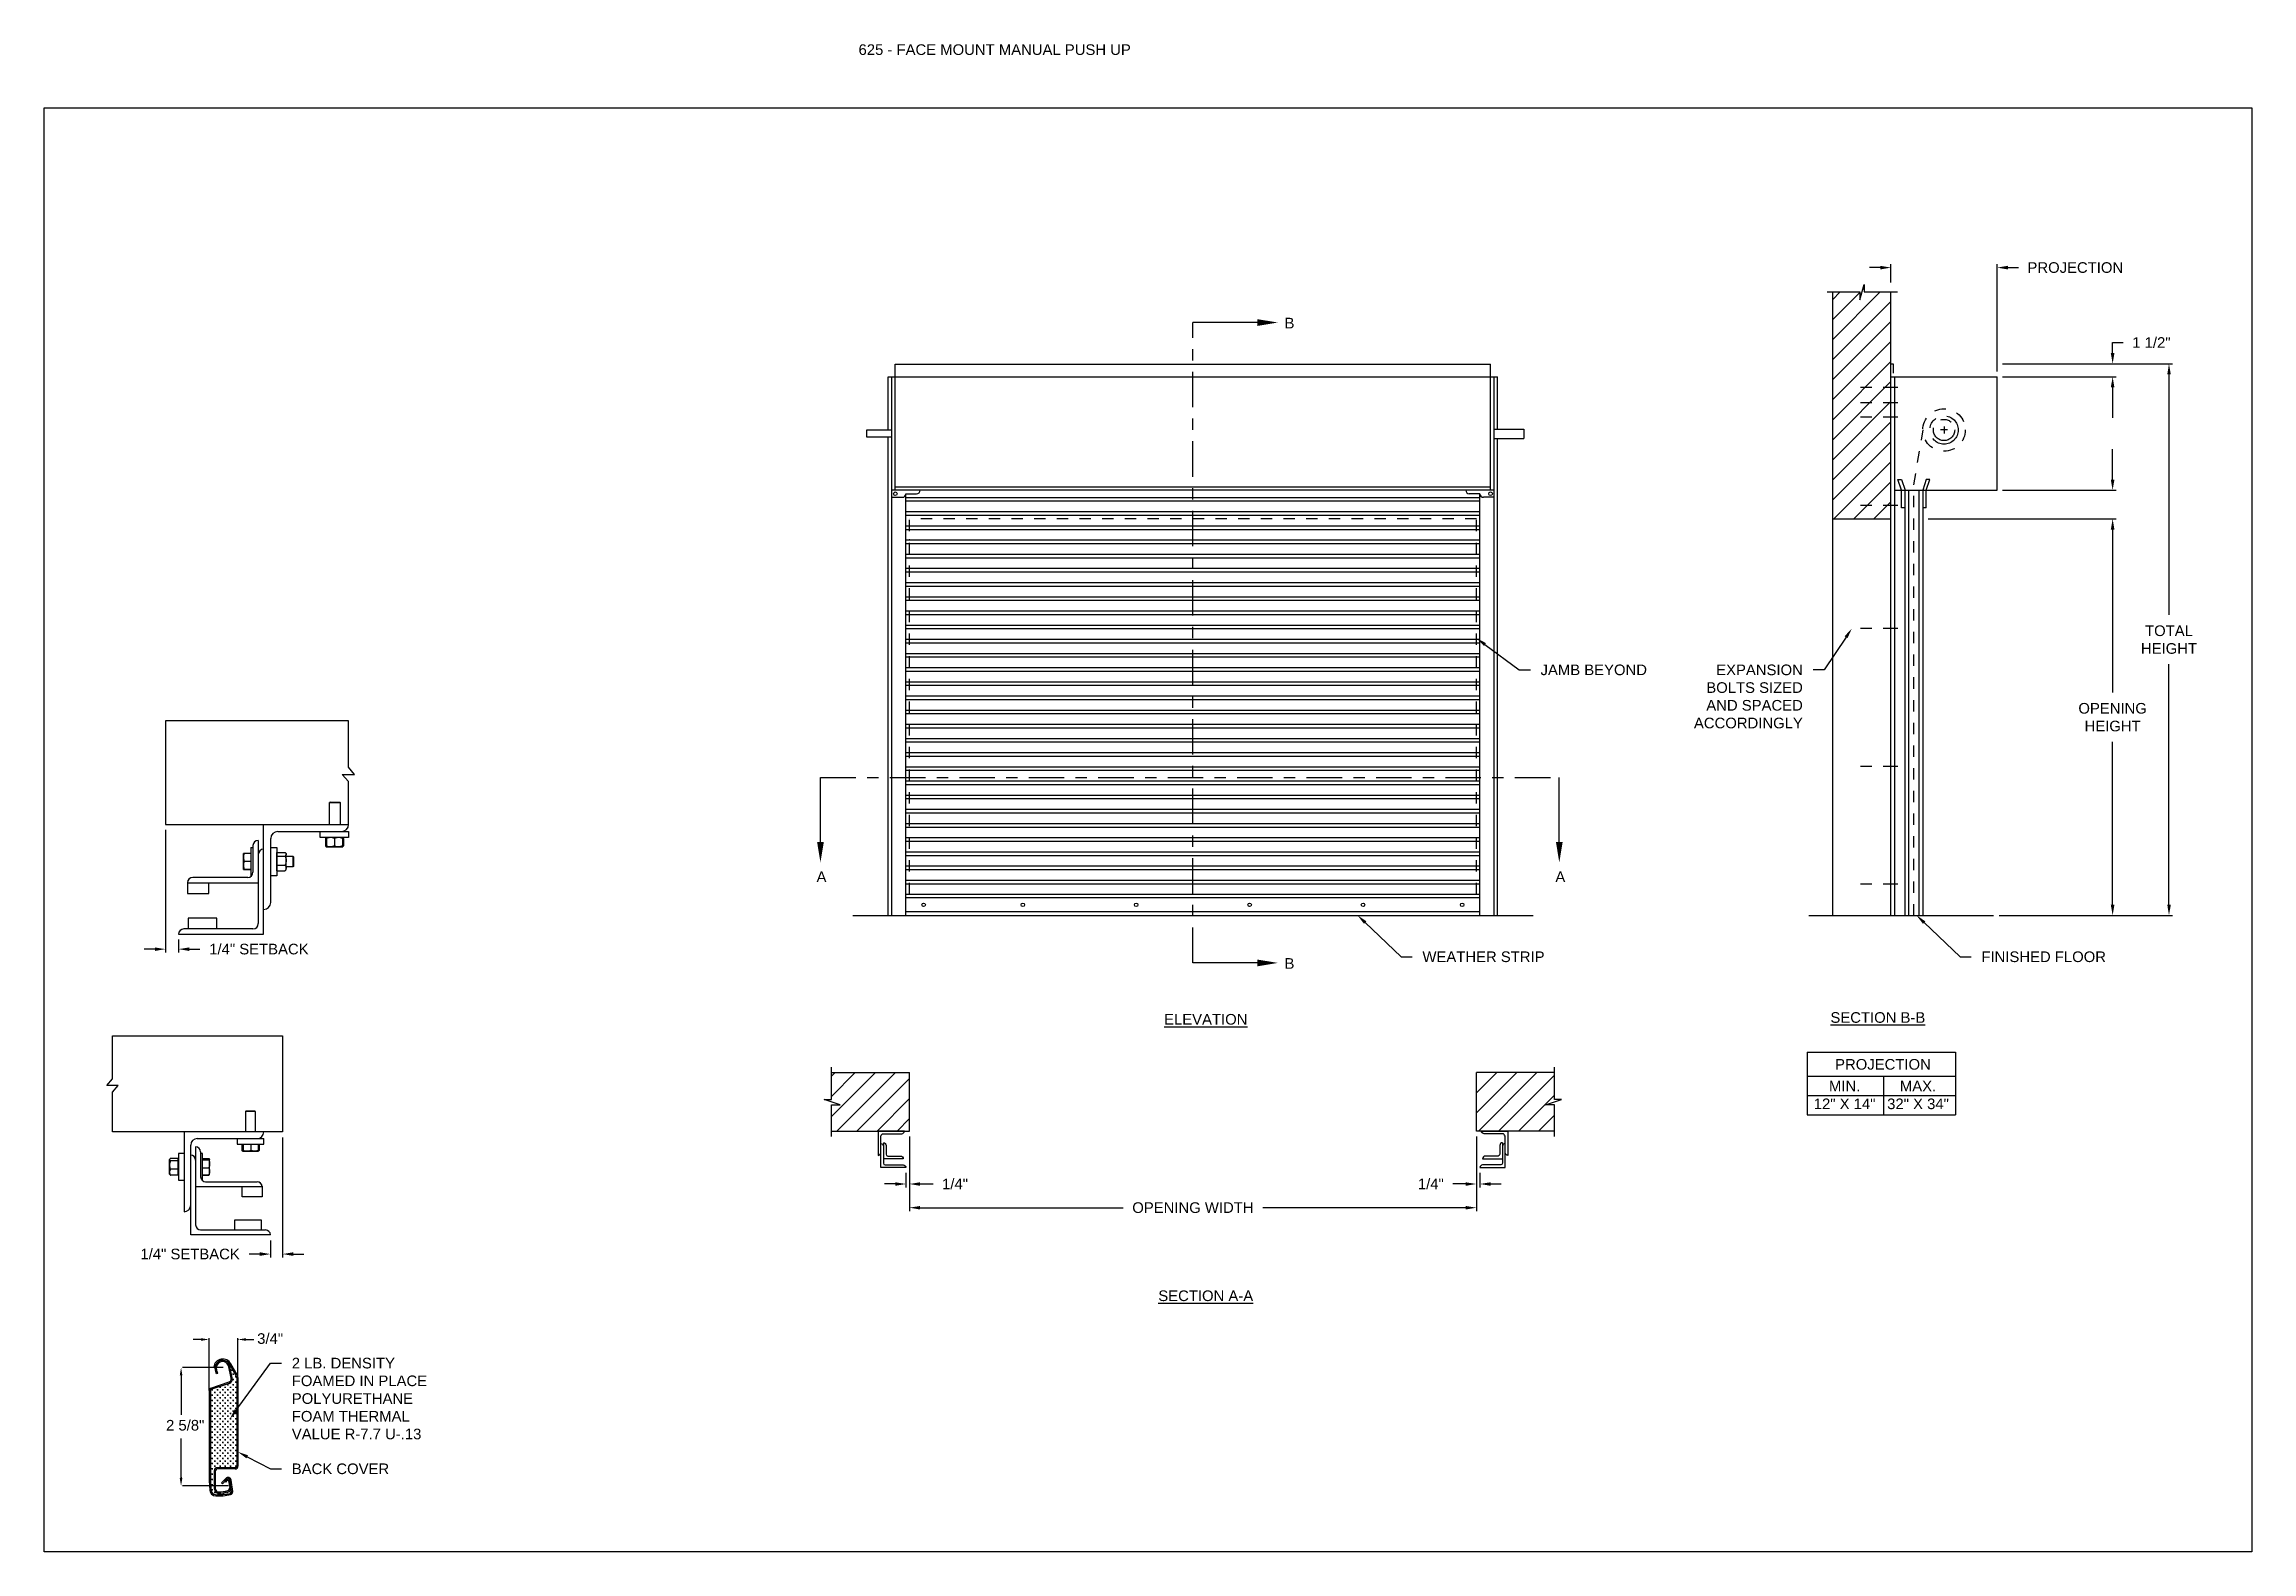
# Model space of a CAD drawing. Header units: inches. Extents: x 169.6 to 213.7, y 195.1 to 266.5.
# Drawn here: x 169.59 to 189.06, y 253.2 to 266.49 of the extents above; entities that cross this region are included whole.
import ezdxf
from ezdxf import colors
from ezdxf.entities.mleader import LeaderData, LeaderLine
from ezdxf.math import Vec2, Vec3

# ---------------------------------------------------------------- set-up
doc = ezdxf.new("R2010")
doc.units = ezdxf.units.IN
doc.header["$LTSCALE"] = 0.25
doc.header["$MEASUREMENT"] = 0
for name, pattern in [('CENTER', [2, 1.25, -0.25, 0.25, -0.25]), ('CENTER2', [1.125, 0.75, -0.125, 0.125, -0.125]), ('HIDDEN', [0.375, 0.25, -0.125])]:
    doc.linetypes.add(name, pattern=pattern)
for name, color, linetype in [('ANNOTATIONS', 1, 'Continuous'), ('DETAILS', 4, 'Continuous'), ('PUSH UP', 7, 'Continuous'), ('SECTION CUTS', 6, 'CENTER')]:
    doc.layers.add(name, color=color, linetype=linetype)
doc.styles.add('ARIAL', font='arial.ttf', dxfattribs={"height": 0.09375})
doc.styles.get("Standard").update_dxf_attribs({"font": 'romans.shx'})
doc.dimstyles.new('ARIAL', dxfattribs={"dimtxt": 0.09375, "dimasz": 0.09375, "dimexe": 0.03125, "dimexo": 0.046875, "dimgap": 0.09, "dimtad": 0, "dimtih": 1, "dimtoh": 1, "dimdec": 4, "dimzin": 0, "dimdsep": 46, "dimlunit": 4, "dimtxsty": 'ARIAL', "dimcen": 0.09, "dimadec": 0, "dimazin": 0, "dimtfac": 1, "dimtdec": 4, "dimtix": 1, "dimtofl": 0, "dimtmove": 0, "dimatfit": 3, "dimfxl": 0.18, "dimfrac": 2, "dimtolj": 1, "dimtzin": 0, "dimarcsym": 0})
doc.dimstyles.new('STANDARD$0', dxfattribs={"dimtxt": 0.09375, "dimasz": 0.09375, "dimexe": 0.03125, "dimexo": 0.046875, "dimgap": 0.09, "dimtad": 0, "dimtih": 1, "dimtoh": 1, "dimdec": 4, "dimzin": 0, "dimdsep": 46, "dimtxsty": 'ARIAL', "dimcen": 0.09, "dimadec": 0, "dimazin": 0, "dimtfac": 1, "dimtdec": 4, "dimtofl": 0, "dimtmove": 0, "dimatfit": 1, "dimfxl": 1, "dimtolj": 1, "dimtzin": 0, "dimarcsym": 0})
pattern_1 = [(45, (-7.71918, -12.42103), (-0.08838835, 0.08838835), [])]

msp = doc.modelspace()

# ---------------------------------------------------------------- texts
at = {"layer": 'ANNOTATIONS', "style": 'ARIAL'}
for s, p in [('3/4"', (171.46783, 255.03108)), ('2 5/8"', (170.66394, 254.26672))]:
    msp.add_text(s, height=0.09375, dxfattribs=at).set_placement(p)
at = {"layer": 'ANNOTATIONS', "insert": (176.77122, 266.4912), "char_height": 0.09375, "width": 6.6097632, "attachment_point": 1, "line_spacing_factor": 0.86134, "style": 'ARIAL'}
msp.add_mtext('625 - FACE MOUNT MANUAL PUSH UP', dxfattribs=at)
at = {"layer": 'ANNOTATIONS', "char_height": 0.09375, "attachment_point": 2, "style": 'ARIAL'}
for s, insert, width in [('{\\LELEVATION}', (179.83306, 257.94019), 3.0834986), ('{\\LSECTION B-B}', (185.76052, 257.95615), 1.3823677), ('{\\LSECTION A-A}', (179.83306, 255.50236), 1.3823677)]:
    msp.add_mtext(s, dxfattribs=dict(at, insert=insert, width=width))
for s, width, insert in [('PROJECTION ', 1.7594917, (185.80551, 257.54303)), ('MIN.\\P12" X 14" ', 0.6711642, (185.46739, 257.35104)), ('MAX.\\P32" X 34"', 0.6567117, (186.11482, 257.35104))]:
    msp.add_mtext_dynamic_manual_height_columns(s, width=width, gutter_width=1.36268, heights=[0], dxfattribs=dict(at, insert=insert))
at = {"layer": 'SECTION CUTS', "style": 'ARIAL'}
for s, p in [('B', (180.52799, 263.98595)), ('A', (176.40066, 259.10344)), ('A', (182.91661, 259.10344)), ('B', (180.52799, 258.33869))]:
    msp.add_text(s, height=0.09375, dxfattribs=at).set_placement(p)

# ---------------------------------------------------------------- blocks, each defined once
blk = doc.blocks.new('*D3')
at = {"layer": 'ANNOTATIONS', "color": 0, "lineweight": -2, "transparency": 16777216}
for p, q in [((170.659, 259.565), (170.659, 258.481)), ((170.774, 258.596), (170.774, 258.481)), ((170.565, 258.512), (170.472, 258.512)), ((170.868, 258.512), (170.962, 258.512))]:
    blk.add_line(p, q, dxfattribs=at)
at = {"layer": 'ANNOTATIONS', "color": 0, "transparency": 16777216}
for points in [[(170.565, 258.527), (170.565, 258.496), (170.659, 258.512)], [(170.868, 258.527), (170.868, 258.496), (170.774, 258.512)]]:
    blk.add_solid(points, dxfattribs=at)
at = {"layer": 'defpoints', "color": 0, "transparency": 16777216}
for p in [(170.659, 259.612), (170.774, 258.643), (170.774, 258.512)]:
    blk.add_point(p, dxfattribs=at)
at = {"layer": 'ANNOTATIONS', "color": 0, "transparency": 16777216, "insert": (171.483, 258.512), "char_height": 0.09375, "attachment_point": 5, "style": 'ARIAL'}
blk.add_mtext('\\A1;1/4" SETBACK', dxfattribs=at)
blk = doc.blocks.new('*D4')
at = {"layer": 'ANNOTATIONS', "color": 0, "lineweight": -2, "transparency": 16777216}
for p, q in [((171.692, 256.852), (171.692, 255.792)), ((171.584, 255.943), (171.584, 255.792)), ((171.49, 255.823), (171.397, 255.823)), ((171.786, 255.823), (171.88, 255.823))]:
    blk.add_line(p, q, dxfattribs=at)
at = {"layer": 'ANNOTATIONS', "color": 0, "transparency": 16777216}
for points in [[(171.49, 255.839), (171.49, 255.807), (171.584, 255.823)], [(171.786, 255.839), (171.786, 255.807), (171.692, 255.823)]]:
    blk.add_solid(points, dxfattribs=at)
at = {"layer": 'defpoints', "color": 0, "transparency": 16777216}
for p in [(171.692, 256.899), (171.584, 255.99), (171.584, 255.823)]:
    blk.add_point(p, dxfattribs=at)
at = {"layer": 'ANNOTATIONS', "color": 0, "transparency": 16777216, "insert": (170.876, 255.823), "char_height": 0.09375, "attachment_point": 5, "style": 'ARIAL'}
blk.add_mtext('\\A1;1/4" SETBACK', dxfattribs=at)
blk = doc.blocks.new('*D5')
at = {"layer": 'ANNOTATIONS', "color": 0, "lineweight": -2, "transparency": 16777216}
for p, q in [((187.831, 262.653), (187.831, 262.746)), ((186.86, 262.559), (187.862, 262.559)), ((186.204, 262.306), (187.862, 262.306)), ((187.831, 262.212), (187.831, 262.118))]:
    blk.add_line(p, q, dxfattribs=at)
at = {"layer": 'ANNOTATIONS', "color": 0, "transparency": 16777216}
for points in [[(187.815, 262.653), (187.847, 262.653), (187.831, 262.559)], [(187.815, 262.212), (187.847, 262.212), (187.831, 262.306)]]:
    blk.add_solid(points, dxfattribs=at)
at = {"layer": 'defpoints', "color": 0, "transparency": 16777216}
for p in [(186.813, 262.559), (186.157, 262.306), (187.831, 262.306)]:
    blk.add_point(p, dxfattribs=at)
at = {"layer": 'ANNOTATIONS', "color": 0, "transparency": 16777216, "insert": (187.831, 262.432), "char_height": 0.0938, "attachment_point": 5, "style": 'ARIAL'}
blk.add_mtext('\\A1;  ', dxfattribs=at)
blk = doc.blocks.new('*D6')
at = {"layer": 'ANNOTATIONS', "color": 0, "lineweight": -2, "transparency": 16777216}
for p, q in [((187.831, 263.768), (187.831, 263.861)), ((187.831, 263.861), (187.925, 263.861)), ((186.86, 263.674), (187.862, 263.674)), ((186.86, 263.559), (187.862, 263.559)), ((187.831, 263.465), (187.831, 263.371))]:
    blk.add_line(p, q, dxfattribs=at)
at = {"layer": 'ANNOTATIONS', "color": 0, "transparency": 16777216}
for points in [[(187.815, 263.768), (187.847, 263.768), (187.831, 263.674)], [(187.815, 263.465), (187.847, 263.465), (187.831, 263.559)]]:
    blk.add_solid(points, dxfattribs=at)
at = {"layer": 'defpoints', "color": 0, "transparency": 16777216}
for p in [(186.813, 263.674), (187.831, 263.674), (186.813, 263.559)]:
    blk.add_point(p, dxfattribs=at)
at = {"layer": 'ANNOTATIONS', "color": 0, "transparency": 16777216, "insert": (188.173, 263.861), "char_height": 0.0938, "attachment_point": 5, "style": 'ARIAL'}
blk.add_mtext('\\A1;1 1/2"', dxfattribs=at)
blk = doc.blocks.new('*D7')
at = {"layer": 'ANNOTATIONS', "color": 0, "lineweight": -2, "transparency": 16777216}
for p, q in [((182.22, 256.861), (182.22, 256.41)), ((182.126, 256.441), (182.012, 256.441)), ((182.251, 256.539), (182.251, 256.41)), ((182.345, 256.441), (182.439, 256.441))]:
    blk.add_line(p, q, dxfattribs=at)
at = {"layer": 'ANNOTATIONS', "color": 0, "transparency": 16777216}
for points in [[(182.126, 256.456), (182.126, 256.425), (182.22, 256.441)], [(182.345, 256.456), (182.345, 256.425), (182.251, 256.441)]]:
    blk.add_solid(points, dxfattribs=at)
at = {"layer": 'defpoints', "color": 0, "transparency": 16777216}
for p in [(182.22, 256.908), (182.251, 256.586), (182.251, 256.441)]:
    blk.add_point(p, dxfattribs=at)
at = {"layer": 'ANNOTATIONS', "color": 0, "transparency": 16777216, "insert": (181.818, 256.441), "char_height": 0.0938, "attachment_point": 5, "style": 'ARIAL'}
blk.add_mtext('\\A1;1/4"', dxfattribs=at)
blk = doc.blocks.new('*D8')
at = {"layer": 'ANNOTATIONS', "color": 0, "lineweight": -2, "transparency": 16777216}
for p, q in [((177.22, 256.861), (177.22, 256.41)), ((177.095, 256.441), (177.001, 256.441)), ((177.189, 256.539), (177.189, 256.41)), ((177.314, 256.441), (177.428, 256.441))]:
    blk.add_line(p, q, dxfattribs=at)
at = {"layer": 'ANNOTATIONS', "color": 0, "transparency": 16777216}
for points in [[(177.095, 256.456), (177.095, 256.425), (177.189, 256.441)], [(177.314, 256.456), (177.314, 256.425), (177.22, 256.441)]]:
    blk.add_solid(points, dxfattribs=at)
at = {"layer": 'defpoints', "color": 0, "transparency": 16777216}
for p in [(177.22, 256.908), (177.189, 256.586), (177.189, 256.441)]:
    blk.add_point(p, dxfattribs=at)
at = {"layer": 'ANNOTATIONS', "color": 0, "transparency": 16777216, "insert": (177.622, 256.441), "char_height": 0.0938, "attachment_point": 5, "style": 'ARIAL'}
blk.add_mtext('\\A1;1/4"', dxfattribs=at)
blk = doc.blocks.new('*D9')
at = {"layer": 'ANNOTATIONS', "color": 0, "lineweight": -2, "transparency": 16777216}
for p, q in [((177.22, 256.861), (177.22, 256.201)), ((182.22, 256.861), (182.22, 256.201)), ((177.314, 256.232), (179.104, 256.232)), ((182.126, 256.232), (180.336, 256.232))]:
    blk.add_line(p, q, dxfattribs=at)
at = {"layer": 'ANNOTATIONS', "color": 0, "transparency": 16777216}
for points in [[(177.314, 256.247), (177.314, 256.216), (177.22, 256.232)], [(182.126, 256.247), (182.126, 256.216), (182.22, 256.232)]]:
    blk.add_solid(points, dxfattribs=at)
at = {"layer": 'defpoints', "color": 0, "transparency": 16777216}
for p in [(177.22, 256.908), (182.22, 256.908), (182.22, 256.232)]:
    blk.add_point(p, dxfattribs=at)
at = {"layer": 'ANNOTATIONS', "color": 0, "transparency": 16777216, "insert": (179.72, 256.232), "char_height": 0.09375, "attachment_point": 5, "style": 'ARIAL'}
blk.add_mtext('\\A1;OPENING WIDTH', dxfattribs=at)
blk = doc.blocks.new('*D10')
at = {"layer": 'ANNOTATIONS', "color": 0, "lineweight": -2, "transparency": 16777216}
for p, q in [((187.163, 262.306), (187.862, 262.306)), ((187.831, 262.212), (187.831, 260.775)), ((187.831, 258.903), (187.831, 260.34)), ((186.829, 258.809), (187.862, 258.809))]:
    blk.add_line(p, q, dxfattribs=at)
at = {"layer": 'ANNOTATIONS', "color": 0, "transparency": 16777216}
for points in [[(187.815, 262.212), (187.847, 262.212), (187.831, 262.306)], [(187.815, 258.903), (187.847, 258.903), (187.831, 258.809)]]:
    blk.add_solid(points, dxfattribs=at)
at = {"layer": 'defpoints', "color": 0, "transparency": 16777216}
for p in [(187.116, 262.306), (186.782, 258.809), (187.831, 258.809)]:
    blk.add_point(p, dxfattribs=at)
at = {"layer": 'ANNOTATIONS', "color": 0, "transparency": 16777216, "insert": (187.831, 260.557), "char_height": 0.09375, "attachment_point": 5, "style": 'ARIAL'}
blk.add_mtext('\\A1;OPENING\\PHEIGHT', dxfattribs=at)
blk = doc.blocks.new('*D11')
at = {"layer": 'ANNOTATIONS', "color": 0, "lineweight": -2, "transparency": 16777216}
for p, q in [((187.025, 263.674), (188.359, 263.674)), ((188.328, 263.58), (188.328, 261.459)), ((188.328, 258.903), (188.328, 261.024)), ((186.829, 258.809), (188.359, 258.809))]:
    blk.add_line(p, q, dxfattribs=at)
at = {"layer": 'ANNOTATIONS', "color": 0, "transparency": 16777216}
for points in [[(188.313, 263.58), (188.344, 263.58), (188.328, 263.674)], [(188.313, 258.903), (188.344, 258.903), (188.328, 258.809)]]:
    blk.add_solid(points, dxfattribs=at)
at = {"layer": 'defpoints', "color": 0, "transparency": 16777216}
for p in [(186.978, 263.674), (186.782, 258.809), (188.328, 258.809)]:
    blk.add_point(p, dxfattribs=at)
at = {"layer": 'ANNOTATIONS', "color": 0, "transparency": 16777216, "insert": (188.328, 261.241), "char_height": 0.0938, "attachment_point": 5, "style": 'ARIAL'}
blk.add_mtext('\\A1;TOTAL\\PHEIGHT', dxfattribs=at)
blk = doc.blocks.new('*D12')
at = {"layer": 'ANNOTATIONS', "color": 0, "lineweight": -2, "transparency": 16777216}
for p, q in [((185.782, 264.522), (185.688, 264.522)), ((185.875, 264.39), (185.875, 264.553)), ((186.813, 263.606), (186.813, 264.553)), ((186.907, 264.522), (187, 264.522))]:
    blk.add_line(p, q, dxfattribs=at)
at = {"layer": 'ANNOTATIONS', "color": 0, "transparency": 16777216}
for points in [[(185.782, 264.538), (185.782, 264.506), (185.875, 264.522)], [(186.907, 264.538), (186.907, 264.506), (186.813, 264.522)]]:
    blk.add_solid(points, dxfattribs=at)
at = {"layer": 'defpoints', "color": 0, "transparency": 16777216}
for p in [(186.813, 264.522), (185.875, 264.343), (186.813, 263.559)]:
    blk.add_point(p, dxfattribs=at)
at = {"layer": 'ANNOTATIONS', "color": 0, "transparency": 16777216, "insert": (187.502, 264.522), "char_height": 0.09375, "attachment_point": 5, "style": 'ARIAL'}
blk.add_mtext('\\A1;PROJECTION', dxfattribs=at)

# ---------------------------------------------------------------- dimensions: what is measured, and where the dimension line sits
at = {"layer": 'ANNOTATIONS'}
for base, p1, p2, text, dimstyle, picture, middle in [((186.81293, 264.52203), (185.87543, 264.34339), (186.81293, 263.55894), 'PROJECTION', 'STANDARD$0', '*D12', (187.50204, 264.52203)), ((177.18871, 256.44076), (177.21996, 256.90809), (177.18871, 256.58562), '1/4"', 'ARIAL', '*D8', (177.62175, 256.44076)), ((182.21996, 256.2318), (177.21996, 256.90809), (182.21996, 256.90809), 'OPENING WIDTH', 'STANDARD$0', '*D9', (179.71996, 256.2318)), ((182.25121, 256.44076), (182.21996, 256.90809), (182.25121, 256.58562), '1/4"', 'ARIAL', '*D7', (181.81817, 256.44076))]:
    dim = msp.add_linear_dim(base=base, p1=p1, p2=p2, text=text, dimstyle=dimstyle, dxfattribs=at)
    dim.commit()
    dim.dimension.update_dxf_attribs({"geometry": picture, "text_midpoint": middle, "dimtype": 160})
for base, p1, p2, text, picture, middle in [((187.83097, 263.67399), (186.81293, 263.55894), (186.81293, 263.67399), '1 1/2"', '*D6', (188.17341, 263.86149)), ((188.3282, 258.80894), (186.97805, 263.67399), (186.78168, 258.80894), 'TOTAL\\PHEIGHT', '*D11', (188.3282, 261.24147)), ((187.83097, 258.80894), (187.11601, 262.30558), (186.78168, 258.80894), 'OPENING\\PHEIGHT', '*D10', (187.83097, 260.55726))]:
    dim = msp.add_linear_dim(base=base, p1=p1, p2=p2, angle=90, text=text, dimstyle='STANDARD$0', dxfattribs=at)
    dim.commit()
    dim.dimension.update_dxf_attribs({"geometry": picture, "text_midpoint": middle})
dim = msp.add_linear_dim(base=(187.83097, 262.30558), p1=(186.81293, 262.55894), p2=(186.15668, 262.30558), angle=90, text='  ', dimstyle='STANDARD$0', dxfattribs=at)
dim.commit()
dim.dimension.update_dxf_attribs({"geometry": '*D5', "text_midpoint": (187.83097, 262.43226), "dimtype": 160})
dim = msp.add_linear_dim(base=(170.77434, 258.51182), p1=(170.65901, 259.61206), p2=(170.77434, 258.64331), text='1/4" SETBACK', dimstyle='STANDARD$0', override={"dimarcsym": 1}, dxfattribs=at)
dim.commit()
dim.dimension.update_dxf_attribs({"geometry": '*D3', "text_midpoint": (171.48273, 258.51182), "dimtype": 160})
dim = msp.add_linear_dim(base=(171.58419, 255.82297), p1=(171.69231, 256.89855), p2=(171.58419, 255.99035), angle=180, text='1/4" SETBACK', dimstyle='STANDARD$0', override={"dimarcsym": 1}, dxfattribs=at)
dim.commit()
dim.dimension.update_dxf_attribs({"geometry": '*D4', "text_midpoint": (170.8758, 255.82297)})

# ---------------------------------------------------------------- hatches: boundary and pattern name
at = {"layer": 'PUSH UP', "linetype": 'Continuous'}
h = msp.add_hatch(dxfattribs=at)
h.set_pattern_fill('ANSI31', color=256, style=0)
h.set_pattern_definition([(45, (-7.71918, -12.80941), (-0.088388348, 0.088388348), [])])
h.paths.add_polyline_path([(185.87543, 263.57271), (185.87543, 264.3073), (185.63894, 264.3073), (185.63894, 264.37196), (185.60052, 264.2386), (185.60052, 264.3073), (185.3598, 264.3073), (185.3598, 263.757)])
h.paths.add_polyline_path([(185.3598, 263.757), (185.3598, 262.30558), (185.87543, 262.30558), (185.87543, 263.55894), (185.87543, 263.57271)])
at = {"layer": 'PUSH UP'}
h = msp.add_hatch(dxfattribs=at)
h.set_pattern_fill('ANSI31', color=256, style=0)
h.set_pattern_definition(pattern_1)
h.paths.add_polyline_path([(177.21996, 257.42372), (176.53246, 257.42372), (176.53246, 257.18652), (176.46836, 257.18652), (176.61043, 257.13961), (176.53246, 257.13961), (176.53246, 256.90809), (177.21996, 256.90809), (177.21996, 257.0706)])
h = msp.add_hatch(dxfattribs=at)
h.set_pattern_fill('ANSI31', color=256, style=0)
h.set_pattern_definition(pattern_1)
h.paths.add_polyline_path([(182.97156, 257.18652), (182.90746, 257.18652), (182.90746, 257.42372), (182.21996, 257.42372), (182.21996, 256.90809), (182.23813, 256.90809), (182.90746, 256.90809), (182.90746, 257.13961), (182.82949, 257.13961)])

# ---------------------------------------------------------------- linework, layer by layer
at = {"linetype": 'Continuous'}
msp.add_line((185.15045, 258.80894), (186.78168, 258.80894), dxfattribs=at)
at = {"layer": 'ANNOTATIONS'}
for p, q in [((186.8598, 263.55894), (187.86222, 263.55894)), ((187.83097, 263.46519), (187.83097, 263.19681)), ((187.83097, 262.65269), (187.83097, 262.92108)), ((186.8598, 262.55894), (187.86222, 262.55894)), ((186.20355, 262.30558), (187.86222, 262.30558)), ((185.13682, 257.60246), (185.13682, 257.05109)), ((185.13682, 257.60246), (186.44459, 257.60246)), ((186.44459, 257.60246), (186.44459, 257.05109)), ((185.13682, 257.39099), (186.44459, 257.39099)), ((185.13682, 257.22104), (186.44459, 257.22104)), ((185.80967, 257.39099), (185.80967, 257.05109)), ((185.13682, 257.05109), (186.44459, 257.05109)), ((170.97302, 255.06959), (170.90269, 255.06959)), ((171.04334, 254.62619), (171.04334, 255.08225)), ((171.29779, 254.73667), (171.29779, 255.08225)), ((171.36812, 255.06959), (171.43844, 255.06959)), ((170.79633, 254.75269), (170.79633, 254.40623)), ((171.16844, 254.82301), (170.80899, 254.82301)), ((170.79633, 253.84881), (170.79633, 254.19526)), ((171.21483, 253.77848), (170.80899, 253.77848))]:
    msp.add_line(p, q, dxfattribs=at)
for p in [(171.29779, 255.06959), (170.79633, 253.85299)]:
    msp.add_point(p, dxfattribs=at)
for points in [[(187.81535, 263.46519), (187.8466, 263.46519), (187.83097, 263.55894)], [(187.81535, 262.65269), (187.8466, 262.65269), (187.83097, 262.55894)], [(187.81535, 262.21183), (187.8466, 262.21183), (187.83097, 262.30558)], [(170.97302, 255.05787), (170.97302, 255.08131), (171.04334, 255.06959)], [(171.36812, 255.05787), (171.36812, 255.08131), (171.29779, 255.06959)], [(170.80805, 254.75269), (170.78461, 254.75269), (170.79633, 254.82301)], [(170.80805, 253.84881), (170.78461, 253.84881), (170.79633, 253.77848)]]:
    msp.add_solid(points, dxfattribs=at)
at = {"layer": 'defpoints'}
msp.add_lwpolyline([(189.05875, 253.19707), (169.58887, 253.19707), (169.58887, 265.93218), (189.05875, 265.93218)], close=True, dxfattribs=at)
at = {"layer": 'DETAILS'}
for p, q in [((172.21802, 260.05256), (172.32668, 260.05256)), ((172.27235, 259.9893), (172.21802, 260.05256)), ((172.32668, 260.05256), (172.27235, 260.11581)), ((172.11086, 259.80881), (172.10625, 259.8042)), ((172.10625, 259.61206), (172.10625, 259.8042)), ((172.10625, 259.8042), (172.2, 259.8042)), ((172.11086, 259.80881), (172.1954, 259.80881)), ((172.1954, 259.80881), (172.2, 259.8042)), ((172.2, 259.8042), (172.2, 259.61206)), ((171.52434, 258.64331), (171.52434, 259.61206)), ((171.64934, 259.54956), (172.27434, 259.54956)), ((172.02434, 259.49631), (172.02434, 259.54956)), ((172.27434, 259.54956), (172.27434, 259.49631)), ((171.34659, 259.35424), (171.3466, 259.35426)), ((171.34659, 259.35424), (171.34659, 259.35424)), ((171.34659, 259.21362), (171.34659, 259.35424)), ((171.41209, 259.35614), (171.35287, 259.35614)), ((171.41209, 259.35541), (171.35287, 259.35541)), ((171.41209, 259.35537), (171.35287, 259.35537)), ((171.41209, 259.35515), (171.35287, 259.35515)), ((171.41209, 259.35431), (171.35287, 259.35431)), ((171.41209, 259.40893), (171.43059, 259.40893)), ((171.41209, 259.40893), (171.41209, 259.15893)), ((171.43059, 259.42456), (171.43059, 259.19018)), ((171.47746, 259.47143), (171.47746, 258.73706)), ((171.58684, 258.92456), (171.58684, 259.48706)), ((171.58684, 259.40893), (171.64009, 259.40893)), ((171.64009, 259.40893), (171.64009, 259.15893)), ((171.64009, 259.35424), (171.64209, 259.35424)), ((171.64209, 259.20343), (171.64209, 259.36443)), ((171.64209, 259.36443), (171.71384, 259.36443)), ((171.71821, 259.36005), (171.72321, 259.35424)), ((171.72321, 259.21362), (171.72321, 259.35424)), ((172.27434, 259.49631), (172.02434, 259.49631)), ((172.07335, 259.48873), (172.07028, 259.48693)), ((172.07028, 259.48693), (172.07028, 259.42256)), ((172.07335, 259.42076), (172.07028, 259.42256)), ((172.07244, 259.48693), (172.07244, 259.42256)), ((172.07681, 259.42021), (172.07244, 259.42256)), ((172.07587, 259.49358), (172.07886, 259.49616)), ((172.07903, 259.41318), (172.07587, 259.4159)), ((172.07903, 259.48821), (172.07639, 259.48693)), ((172.07639, 259.48693), (172.07639, 259.42256)), ((172.07903, 259.42128), (172.07639, 259.42256)), ((172.07903, 259.48693), (172.07903, 259.42256)), ((172.07903, 259.41318), (172.21965, 259.41318)), ((172.14934, 259.48693), (172.14934, 259.42256)), ((172.21965, 259.48693), (172.21965, 259.42256)), ((172.22228, 259.48693), (172.22228, 259.42256)), ((172.22624, 259.48693), (172.22624, 259.42256)), ((172.2284, 259.48693), (172.2284, 259.42256)), ((171.34659, 259.21362), (171.34659, 259.21362)), ((171.3466, 259.21359), (171.3466, 259.2136)), ((171.34661, 259.21359), (171.3466, 259.21359)), ((171.34664, 259.21353), (171.34661, 259.21359)), ((171.35264, 259.21355), (171.35287, 259.21271)), ((171.35264, 259.21255), (171.35287, 259.21172)), ((171.41209, 259.28406), (171.35287, 259.28406)), ((171.41209, 259.21369), (171.35287, 259.21369)), ((171.41209, 259.21355), (171.35287, 259.21355)), ((171.41209, 259.21271), (171.35287, 259.21271)), ((171.41209, 259.2125), (171.35287, 259.2125)), ((171.41209, 259.21245), (171.35287, 259.21245)), ((171.41209, 259.21172), (171.35287, 259.21172)), ((171.41865, 259.15893), (171.41209, 259.15893)), ((171.64009, 259.15893), (171.58684, 259.15893)), ((171.64209, 259.21362), (171.64009, 259.21362)), ((171.64209, 259.33333), (171.71384, 259.33333)), ((171.64209, 259.25283), (171.71384, 259.25283)), ((171.64209, 259.20343), (171.71384, 259.20343)), ((171.72321, 259.21362), (171.71821, 259.20781)), ((171.72321, 259.33081), (171.78248, 259.33081)), ((171.78248, 259.23706), (171.72321, 259.23706)), ((171.78248, 259.33081), (171.78709, 259.3262)), ((171.78248, 259.33081), (171.78248, 259.23706)), ((171.78709, 259.24166), (171.78248, 259.23706)), ((171.78709, 259.3262), (171.78709, 259.24166)), ((170.85246, 259.09984), (170.85246, 259.00268)), ((170.85246, 259.09643), (171.47746, 259.09643)), ((170.85246, 259.00268), (171.03996, 259.00268)), ((171.38371, 259.14331), (170.89934, 259.14331)), ((171.03996, 259.00268), (171.03996, 259.09643)), ((171.11028, 258.78393), (170.86028, 258.78393)), ((170.86028, 258.78393), (170.86028, 258.69018)), ((171.11028, 258.69018), (171.11028, 258.78393)), ((170.77434, 258.64331), (171.52434, 258.64331)), ((171.43059, 258.69018), (170.82121, 258.69018)), ((170.14123, 257.30958), (170.19176, 257.36842)), ((170.24229, 257.30958), (170.14123, 257.30958)), ((170.19176, 257.25075), (170.24229, 257.30958)), ((171.36878, 257.08433), (171.36446, 257.08001)), ((171.36446, 257.08001), (171.36446, 256.89988)), ((171.45235, 257.08001), (171.36446, 257.08001)), ((171.44804, 257.08433), (171.36878, 257.08433)), ((171.45235, 257.08001), (171.44804, 257.08433)), ((171.45235, 256.89988), (171.45235, 257.08001)), ((170.82247, 256.89988), (170.82247, 256.19675)), ((170.93966, 256.84128), (171.5256, 256.84128)), ((171.29122, 256.84128), (171.29122, 256.79136)), ((171.5256, 256.79136), (171.5256, 256.84128)), ((170.69462, 256.63318), (170.69333, 256.63189)), ((170.69333, 256.63189), (170.69333, 256.55263)), ((170.69714, 256.6611), (170.69462, 256.65818)), ((170.69462, 256.52634), (170.69462, 256.65818)), ((170.77067, 256.66635), (170.70341, 256.66635)), ((170.77067, 256.6444), (170.70341, 256.6444)), ((170.77067, 256.51817), (170.77067, 256.66635)), ((170.77255, 256.65818), (170.77067, 256.65818)), ((170.82247, 256.70945), (170.77255, 256.70945)), ((170.77255, 256.70945), (170.77255, 256.47507)), ((170.88106, 255.99168), (170.88106, 256.78269)), ((170.92501, 256.76804), (170.92501, 256.07957)), ((170.96896, 256.7241), (170.96896, 256.50437)), ((170.9863, 256.70945), (170.96896, 256.70945)), ((170.9863, 256.47507), (170.9863, 256.70945)), ((170.9863, 256.66557), (171.04182, 256.66557)), ((170.9863, 256.66229), (171.04182, 256.66229)), ((170.9863, 256.6531), (171.04182, 256.6531)), ((171.04771, 256.65818), (171.04647, 256.66032)), ((171.04771, 256.52634), (171.04771, 256.6577)), ((171.29122, 256.79136), (171.5256, 256.79136)), ((171.3326, 256.79136), (171.3326, 256.73584)), ((171.33578, 256.73383), (171.34249, 256.72996)), ((171.34079, 256.79136), (171.34079, 256.73584)), ((171.34256, 256.72996), (171.47425, 256.72996)), ((171.34434, 256.79136), (171.34434, 256.73584)), ((171.41196, 256.79136), (171.41196, 256.73584)), ((171.47433, 256.72996), (171.48104, 256.73383)), ((171.48421, 256.73584), (171.47532, 256.73231)), ((171.47603, 256.79136), (171.47603, 256.73584)), ((171.48099, 256.73381), (171.48421, 256.73584)), ((171.48421, 256.79136), (171.48421, 256.73584)), ((170.69333, 256.55263), (170.69462, 256.55135)), ((170.69462, 256.52634), (170.69714, 256.52342)), ((170.77067, 256.57031), (170.70341, 256.57031)), ((170.77067, 256.51817), (170.70341, 256.51817)), ((170.77067, 256.52634), (170.77255, 256.52634)), ((170.77255, 256.47507), (170.82247, 256.47507)), ((170.98015, 256.47507), (170.9863, 256.47507)), ((170.9863, 256.58307), (171.04182, 256.58307)), ((170.9863, 256.52223), (171.04182, 256.52223)), ((170.9863, 256.51895), (171.04182, 256.51895)), ((171.0129, 256.46043), (171.467, 256.46043)), ((171.04309, 256.52286), (171.04182, 256.51895)), ((171.04647, 256.5242), (171.04771, 256.52634)), ((171.51095, 256.42075), (171.51095, 256.32859)), ((171.51095, 256.41648), (170.92501, 256.41648)), ((171.33517, 256.32859), (171.33517, 256.41648)), ((171.51095, 256.32859), (171.33517, 256.32859)), ((170.96896, 256.03562), (171.54024, 256.03562)), ((171.26925, 256.03562), (171.26925, 256.12351)), ((171.26925, 256.12351), (171.50362, 256.12351)), ((171.50362, 256.12351), (171.50362, 256.03562)), ((171.58419, 255.99168), (170.88106, 255.99168)), ((171.21662, 254.69234), (171.05525, 254.63835)), ((171.22016, 254.68178), (171.05879, 254.62778)), ((171.09574, 254.82593), (171.08477, 254.82786)), ((171.10869, 254.76648), (171.09855, 254.79797)), ((171.11929, 254.76992), (171.10869, 254.76648)), ((171.11929, 254.76992), (171.10915, 254.80139)), ((171.2155, 254.67095), (171.20389, 254.67095)), ((171.2097, 254.67675), (171.2097, 254.66514)), ((171.23721, 254.72852), (171.21676, 254.82953)), ((171.2826, 254.74973), (171.22503, 254.84943)), ((171.24808, 254.73097), (171.22768, 254.83173)), ((171.2329, 254.8358), (171.2329, 254.82761)), ((171.2329, 254.68865), (171.2329, 254.68835)), ((171.29109, 254.75731), (171.23468, 254.855)), ((171.24965, 254.79779), (171.23804, 254.79779)), ((171.23871, 254.69416), (171.23868, 254.69416)), ((171.24384, 254.8036), (171.24384, 254.79199)), ((171.26191, 254.76378), (171.25031, 254.76378)), ((171.26191, 254.71736), (171.25031, 254.71736)), ((171.26191, 254.67095), (171.25031, 254.67095)), ((171.25611, 254.76958), (171.25611, 254.75798)), ((171.25611, 254.72317), (171.25611, 254.71156)), ((171.25611, 254.67675), (171.25611, 254.66514)), ((171.28512, 254.74057), (171.27352, 254.74057)), ((171.28512, 254.69416), (171.27352, 254.69416)), ((171.27932, 254.74637), (171.27932, 254.73477)), ((171.27932, 254.69996), (171.27932, 254.68835)), ((171.28672, 254.73228), (171.28672, 253.95149)), ((171.29779, 254.73228), (171.29779, 253.95149)), ((171.04334, 254.6218), (171.04334, 253.82551)), ((171.05448, 254.6218), (171.05448, 253.82551)), ((171.07624, 254.62453), (171.06464, 254.62453)), ((171.07624, 254.57811), (171.06464, 254.57811)), ((171.07624, 254.53169), (171.06464, 254.53169)), ((171.07624, 254.48528), (171.06464, 254.48528)), ((171.07044, 254.63033), (171.07044, 254.61873)), ((171.07044, 254.58391), (171.07044, 254.57231)), ((171.07044, 254.5375), (171.07044, 254.52589)), ((171.07044, 254.49108), (171.07044, 254.47947)), ((171.09945, 254.60132), (171.08785, 254.60132)), ((171.09945, 254.5549), (171.08785, 254.5549)), ((171.09945, 254.50849), (171.08785, 254.50849)), ((171.09365, 254.60712), (171.09365, 254.59552)), ((171.09365, 254.56071), (171.09365, 254.5491)), ((171.09365, 254.51429), (171.09365, 254.50268)), ((171.12266, 254.62453), (171.11106, 254.62453)), ((171.12266, 254.57811), (171.11106, 254.57811)), ((171.12266, 254.53169), (171.11106, 254.53169)), ((171.12266, 254.48528), (171.11106, 254.48528)), ((171.11686, 254.63033), (171.11686, 254.61873)), ((171.11686, 254.58391), (171.11686, 254.57231)), ((171.11686, 254.5375), (171.11686, 254.52589)), ((171.11686, 254.49108), (171.11686, 254.47947)), ((171.14587, 254.64774), (171.13427, 254.64774)), ((171.14587, 254.60132), (171.13427, 254.60132)), ((171.14587, 254.5549), (171.13427, 254.5549)), ((171.14587, 254.50849), (171.13427, 254.50849)), ((171.14007, 254.65354), (171.14007, 254.64194)), ((171.14007, 254.60712), (171.14007, 254.59552)), ((171.14007, 254.56071), (171.14007, 254.5491)), ((171.14007, 254.51429), (171.14007, 254.50268)), ((171.16908, 254.62453), (171.15748, 254.62453)), ((171.16908, 254.57811), (171.15748, 254.57811)), ((171.16908, 254.53169), (171.15748, 254.53169)), ((171.16908, 254.48528), (171.15748, 254.48528)), ((171.16328, 254.63033), (171.16328, 254.61873)), ((171.16328, 254.58391), (171.16328, 254.57231)), ((171.16328, 254.5375), (171.16328, 254.52589)), ((171.16328, 254.49108), (171.16328, 254.47947)), ((171.19229, 254.64774), (171.18068, 254.64774)), ((171.19229, 254.60132), (171.18068, 254.60132)), ((171.19229, 254.5549), (171.18068, 254.5549)), ((171.19229, 254.50849), (171.18068, 254.50849)), ((171.18649, 254.65354), (171.18649, 254.64194)), ((171.18649, 254.60712), (171.18649, 254.59552)), ((171.18649, 254.56071), (171.18649, 254.5491)), ((171.18649, 254.51429), (171.18649, 254.50268)), ((171.2155, 254.62453), (171.20389, 254.62453)), ((171.2155, 254.57811), (171.20389, 254.57811)), ((171.2155, 254.53169), (171.20389, 254.53169)), ((171.2155, 254.48528), (171.20389, 254.48528)), ((171.2097, 254.63033), (171.2097, 254.61873)), ((171.2097, 254.58391), (171.2097, 254.57231)), ((171.2097, 254.5375), (171.2097, 254.52589)), ((171.2097, 254.49108), (171.2097, 254.47947)), ((171.23871, 254.64774), (171.2271, 254.64774)), ((171.23871, 254.60132), (171.2271, 254.60132)), ((171.23871, 254.5549), (171.2271, 254.5549)), ((171.23871, 254.50849), (171.2271, 254.50849)), ((171.2329, 254.65354), (171.2329, 254.64194)), ((171.2329, 254.60712), (171.2329, 254.59552)), ((171.2329, 254.56071), (171.2329, 254.5491)), ((171.2329, 254.51429), (171.2329, 254.50268)), ((171.26191, 254.62453), (171.25031, 254.62453)), ((171.26191, 254.57811), (171.25031, 254.57811)), ((171.26191, 254.53169), (171.25031, 254.53169)), ((171.26191, 254.48528), (171.25031, 254.48528)), ((171.25611, 254.63033), (171.25611, 254.61873)), ((171.25611, 254.58391), (171.25611, 254.57231)), ((171.25611, 254.5375), (171.25611, 254.52589)), ((171.25611, 254.49108), (171.25611, 254.47947)), ((171.28512, 254.64774), (171.27352, 254.64774)), ((171.28512, 254.60132), (171.27352, 254.60132)), ((171.28512, 254.5549), (171.27352, 254.5549)), ((171.28512, 254.50849), (171.27352, 254.50849)), ((171.27932, 254.65354), (171.27932, 254.64194)), ((171.27932, 254.60712), (171.27932, 254.59552)), ((171.27932, 254.56071), (171.27932, 254.5491)), ((171.27932, 254.51429), (171.27932, 254.50268)), ((171.07624, 254.43886), (171.06464, 254.43886)), ((171.07624, 254.39244), (171.06464, 254.39244)), ((171.07624, 254.34602), (171.06464, 254.34602)), ((171.07624, 254.29961), (171.06464, 254.29961)), ((171.07044, 254.44466), (171.07044, 254.43306)), ((171.07044, 254.39824), (171.07044, 254.38664)), ((171.07044, 254.35183), (171.07044, 254.34022)), ((171.07044, 254.30541), (171.07044, 254.2938)), ((171.09945, 254.46207), (171.08785, 254.46207)), ((171.09945, 254.41565), (171.08785, 254.41565)), ((171.09945, 254.36923), (171.08785, 254.36923)), ((171.09945, 254.32282), (171.08785, 254.32282)), ((171.09365, 254.46787), (171.09365, 254.45627)), ((171.09365, 254.42145), (171.09365, 254.40985)), ((171.09365, 254.37504), (171.09365, 254.36343)), ((171.09365, 254.32862), (171.09365, 254.31701)), ((171.09365, 254.2822), (171.09365, 254.2706)), ((171.12266, 254.43886), (171.11106, 254.43886)), ((171.12266, 254.39244), (171.11106, 254.39244)), ((171.12266, 254.34602), (171.11106, 254.34602)), ((171.12266, 254.29961), (171.11106, 254.29961)), ((171.11686, 254.44466), (171.11686, 254.43306)), ((171.11686, 254.39824), (171.11686, 254.38664)), ((171.11686, 254.35183), (171.11686, 254.34022)), ((171.11686, 254.30541), (171.11686, 254.2938)), ((171.14587, 254.46207), (171.13427, 254.46207)), ((171.14587, 254.41565), (171.13427, 254.41565)), ((171.14587, 254.36923), (171.13427, 254.36923)), ((171.14587, 254.32282), (171.13427, 254.32282)), ((171.14007, 254.46787), (171.14007, 254.45627)), ((171.14007, 254.42145), (171.14007, 254.40985)), ((171.14007, 254.37504), (171.14007, 254.36343)), ((171.14007, 254.32862), (171.14007, 254.31701)), ((171.14007, 254.2822), (171.14007, 254.2706)), ((171.16908, 254.43886), (171.15748, 254.43886)), ((171.16908, 254.39244), (171.15748, 254.39244)), ((171.16908, 254.34602), (171.15748, 254.34602)), ((171.16908, 254.29961), (171.15748, 254.29961)), ((171.16328, 254.44466), (171.16328, 254.43306)), ((171.16328, 254.39824), (171.16328, 254.38664)), ((171.16328, 254.35183), (171.16328, 254.34022)), ((171.16328, 254.30541), (171.16328, 254.2938)), ((171.19229, 254.46207), (171.18068, 254.46207)), ((171.19229, 254.41565), (171.18068, 254.41565)), ((171.19229, 254.36923), (171.18068, 254.36923)), ((171.19229, 254.32282), (171.18068, 254.32282)), ((171.18649, 254.46787), (171.18649, 254.45627)), ((171.18649, 254.42145), (171.18649, 254.40985)), ((171.18649, 254.37504), (171.18649, 254.36343)), ((171.18649, 254.32862), (171.18649, 254.31701)), ((171.18649, 254.2822), (171.18649, 254.2706)), ((171.2155, 254.43886), (171.20389, 254.43886)), ((171.2155, 254.39244), (171.20389, 254.39244)), ((171.2155, 254.34602), (171.20389, 254.34602)), ((171.2155, 254.29961), (171.20389, 254.29961)), ((171.2097, 254.44466), (171.2097, 254.43306)), ((171.2097, 254.39824), (171.2097, 254.38664)), ((171.2097, 254.35183), (171.2097, 254.34022)), ((171.2097, 254.30541), (171.2097, 254.2938)), ((171.23871, 254.46207), (171.2271, 254.46207)), ((171.23871, 254.41565), (171.2271, 254.41565)), ((171.23871, 254.36923), (171.2271, 254.36923)), ((171.23871, 254.32282), (171.2271, 254.32282)), ((171.2329, 254.46787), (171.2329, 254.45627)), ((171.2329, 254.42145), (171.2329, 254.40985)), ((171.2329, 254.37504), (171.2329, 254.36343)), ((171.2329, 254.32862), (171.2329, 254.31701)), ((171.2329, 254.2822), (171.2329, 254.2706)), ((171.26191, 254.43886), (171.25031, 254.43886)), ((171.26191, 254.39244), (171.25031, 254.39244)), ((171.26191, 254.34602), (171.25031, 254.34602)), ((171.26191, 254.29961), (171.25031, 254.29961)), ((171.25611, 254.44466), (171.25611, 254.43306)), ((171.25611, 254.39824), (171.25611, 254.38664)), ((171.25611, 254.35183), (171.25611, 254.34022)), ((171.25611, 254.30541), (171.25611, 254.2938)), ((171.28512, 254.46207), (171.27352, 254.46207)), ((171.28512, 254.41565), (171.27352, 254.41565)), ((171.28512, 254.36923), (171.27352, 254.36923)), ((171.28512, 254.32282), (171.27352, 254.32282)), ((171.27932, 254.46787), (171.27932, 254.45627)), ((171.27932, 254.42145), (171.27932, 254.40985)), ((171.27932, 254.37504), (171.27932, 254.36343)), ((171.27932, 254.32862), (171.27932, 254.31701)), ((171.27932, 254.2822), (171.27932, 254.2706)), ((171.07624, 254.25319), (171.06464, 254.25319)), ((171.07624, 254.20677), (171.06464, 254.20677)), ((171.07624, 254.16035), (171.06464, 254.16035)), ((171.07624, 254.11394), (171.06464, 254.11394)), ((171.07044, 254.25899), (171.07044, 254.24739)), ((171.07044, 254.21257), (171.07044, 254.20097)), ((171.07044, 254.16616), (171.07044, 254.15455)), ((171.07044, 254.11974), (171.07044, 254.10813)), ((171.09945, 254.2764), (171.08785, 254.2764)), ((171.09945, 254.22998), (171.08785, 254.22998)), ((171.09945, 254.18356), (171.08785, 254.18356)), ((171.09945, 254.13715), (171.08785, 254.13715)), ((171.09945, 254.09073), (171.08785, 254.09073)), ((171.09365, 254.23578), (171.09365, 254.22418)), ((171.09365, 254.18937), (171.09365, 254.17776)), ((171.09365, 254.14295), (171.09365, 254.13134)), ((171.09365, 254.09653), (171.09365, 254.08493)), ((171.12266, 254.25319), (171.11106, 254.25319)), ((171.12266, 254.20677), (171.11106, 254.20677)), ((171.12266, 254.16035), (171.11106, 254.16035)), ((171.12266, 254.11394), (171.11106, 254.11394)), ((171.11686, 254.25899), (171.11686, 254.24739)), ((171.11686, 254.21257), (171.11686, 254.20097)), ((171.11686, 254.16616), (171.11686, 254.15455)), ((171.11686, 254.11974), (171.11686, 254.10813)), ((171.14587, 254.2764), (171.13427, 254.2764)), ((171.14587, 254.22998), (171.13427, 254.22998)), ((171.14587, 254.18356), (171.13427, 254.18356)), ((171.14587, 254.13715), (171.13427, 254.13715)), ((171.14587, 254.09073), (171.13427, 254.09073)), ((171.14007, 254.23578), (171.14007, 254.22418)), ((171.14007, 254.18937), (171.14007, 254.17776)), ((171.14007, 254.14295), (171.14007, 254.13134)), ((171.14007, 254.09653), (171.14007, 254.08493)), ((171.16908, 254.25319), (171.15748, 254.25319)), ((171.16908, 254.20677), (171.15748, 254.20677)), ((171.16908, 254.16035), (171.15748, 254.16035)), ((171.16908, 254.11394), (171.15748, 254.11394)), ((171.16328, 254.25899), (171.16328, 254.24739)), ((171.16328, 254.21257), (171.16328, 254.20097)), ((171.16328, 254.16616), (171.16328, 254.15455)), ((171.16328, 254.11974), (171.16328, 254.10813)), ((171.19229, 254.2764), (171.18068, 254.2764)), ((171.19229, 254.22998), (171.18068, 254.22998)), ((171.19229, 254.18356), (171.18068, 254.18356)), ((171.19229, 254.13715), (171.18068, 254.13715)), ((171.19229, 254.09073), (171.18068, 254.09073)), ((171.18649, 254.23578), (171.18649, 254.22418)), ((171.18649, 254.18937), (171.18649, 254.17776)), ((171.18649, 254.14295), (171.18649, 254.13134)), ((171.18649, 254.09653), (171.18649, 254.08493)), ((171.2155, 254.25319), (171.20389, 254.25319)), ((171.2155, 254.20677), (171.20389, 254.20677)), ((171.2155, 254.16035), (171.20389, 254.16035)), ((171.2155, 254.11394), (171.20389, 254.11394)), ((171.2097, 254.25899), (171.2097, 254.24739)), ((171.2097, 254.21257), (171.2097, 254.20097)), ((171.2097, 254.16616), (171.2097, 254.15455)), ((171.2097, 254.11974), (171.2097, 254.10813)), ((171.23871, 254.2764), (171.2271, 254.2764)), ((171.23871, 254.22998), (171.2271, 254.22998)), ((171.23871, 254.18356), (171.2271, 254.18356)), ((171.23871, 254.13715), (171.2271, 254.13715)), ((171.23871, 254.09073), (171.2271, 254.09073)), ((171.2329, 254.23578), (171.2329, 254.22418)), ((171.2329, 254.18937), (171.2329, 254.17776)), ((171.2329, 254.14295), (171.2329, 254.13134)), ((171.2329, 254.09653), (171.2329, 254.08493)), ((171.26191, 254.25319), (171.25031, 254.25319)), ((171.26191, 254.20677), (171.25031, 254.20677)), ((171.26191, 254.16035), (171.25031, 254.16035)), ((171.26191, 254.11394), (171.25031, 254.11394)), ((171.25611, 254.25899), (171.25611, 254.24739)), ((171.25611, 254.21257), (171.25611, 254.20097)), ((171.25611, 254.16616), (171.25611, 254.15455)), ((171.25611, 254.11974), (171.25611, 254.10813)), ((171.28512, 254.2764), (171.27352, 254.2764)), ((171.28512, 254.22998), (171.27352, 254.22998)), ((171.28512, 254.18356), (171.27352, 254.18356)), ((171.28512, 254.13715), (171.27352, 254.13715)), ((171.28512, 254.09073), (171.27352, 254.09073)), ((171.27932, 254.23578), (171.27932, 254.22418)), ((171.27932, 254.18937), (171.27932, 254.17776)), ((171.27932, 254.14295), (171.27932, 254.13134)), ((171.27932, 254.09653), (171.27932, 254.08493)), ((171.07624, 254.06752), (171.06464, 254.06752)), ((171.07624, 254.0211), (171.06464, 254.0211)), ((171.07624, 253.97468), (171.06464, 253.97468)), ((171.07624, 253.92827), (171.06464, 253.92827)), ((171.07044, 254.07332), (171.07044, 254.06172)), ((171.07044, 254.0269), (171.07044, 254.0153)), ((171.07044, 253.98049), (171.07044, 253.96888)), ((171.07044, 253.93407), (171.07044, 253.92246)), ((171.07044, 253.88765), (171.07044, 253.87605)), ((171.09945, 254.04431), (171.08785, 254.04431)), ((171.09945, 253.99789), (171.08785, 253.99789)), ((171.09945, 253.95148), (171.08785, 253.95148)), ((171.09011, 253.90506), (171.08785, 253.90506)), ((171.09011, 253.74911), (171.09011, 253.91577)), ((171.09365, 254.05011), (171.09365, 254.03851)), ((171.09365, 254.0037), (171.09365, 253.99209)), ((171.09365, 253.95728), (171.09365, 253.94567)), ((171.10118, 253.74911), (171.10118, 253.91577)), ((171.12266, 254.06752), (171.11106, 254.06752)), ((171.12266, 254.0211), (171.11106, 254.0211)), ((171.12266, 253.97468), (171.11106, 253.97468)), ((171.2745, 253.93916), (171.11351, 253.93916)), ((171.2744, 253.9281), (171.11351, 253.9281)), ((171.11686, 254.07332), (171.11686, 254.06172)), ((171.11686, 254.0269), (171.11686, 254.0153)), ((171.11686, 253.98049), (171.11686, 253.96888)), ((171.14587, 254.04431), (171.13427, 254.04431)), ((171.14587, 253.99789), (171.13427, 253.99789)), ((171.14587, 253.95148), (171.13427, 253.95148)), ((171.14007, 254.05011), (171.14007, 254.03851)), ((171.14007, 254.0037), (171.14007, 253.99209)), ((171.14007, 253.95728), (171.14007, 253.94567)), ((171.16908, 254.06752), (171.15748, 254.06752)), ((171.16908, 254.0211), (171.15748, 254.0211)), ((171.16908, 253.97468), (171.15748, 253.97468)), ((171.16328, 254.07332), (171.16328, 254.06172)), ((171.16328, 254.0269), (171.16328, 254.0153)), ((171.16328, 253.98049), (171.16328, 253.96888)), ((171.19229, 254.04431), (171.18068, 254.04431)), ((171.19229, 253.99789), (171.18068, 253.99789)), ((171.19229, 253.95148), (171.18068, 253.95148)), ((171.18649, 254.05011), (171.18649, 254.03851)), ((171.18649, 254.0037), (171.18649, 253.99209)), ((171.18649, 253.95728), (171.18649, 253.94567)), ((171.2155, 254.06752), (171.20389, 254.06752)), ((171.2155, 254.0211), (171.20389, 254.0211)), ((171.2155, 253.97468), (171.20389, 253.97468)), ((171.2097, 254.07332), (171.2097, 254.06172)), ((171.2097, 254.0269), (171.2097, 254.0153)), ((171.2097, 253.98049), (171.2097, 253.96888)), ((171.23871, 254.04431), (171.2271, 254.04431)), ((171.23871, 253.99789), (171.2271, 253.99789)), ((171.23871, 253.95148), (171.2271, 253.95148)), ((171.2329, 254.05011), (171.2329, 254.03851)), ((171.2329, 254.0037), (171.2329, 253.99209)), ((171.2329, 253.95728), (171.2329, 253.94567)), ((171.26191, 254.06752), (171.25031, 254.06752)), ((171.26191, 254.0211), (171.25031, 254.0211)), ((171.26191, 253.97468), (171.25031, 253.97468)), ((171.25611, 254.07332), (171.25611, 254.06172)), ((171.25611, 254.0269), (171.25611, 254.0153)), ((171.25611, 253.98049), (171.25611, 253.96888)), ((171.28512, 254.04431), (171.27352, 254.04431)), ((171.28512, 253.99789), (171.27352, 253.99789)), ((171.28512, 253.95148), (171.27352, 253.95148)), ((171.27932, 254.05011), (171.27932, 254.03851)), ((171.27932, 254.0037), (171.27932, 253.99209)), ((171.27932, 253.95728), (171.27932, 253.94567)), ((171.04334, 253.82551), (171.04921, 253.74145)), ((171.05448, 253.82551), (171.06015, 253.74229)), ((171.07624, 253.88185), (171.06464, 253.88185)), ((171.07624, 253.83543), (171.06464, 253.83543)), ((171.07624, 253.78901), (171.06464, 253.78901)), ((171.07624, 253.7426), (171.06464, 253.7426)), ((171.07044, 253.84123), (171.07044, 253.82963)), ((171.07044, 253.79482), (171.07044, 253.78321)), ((171.07044, 253.7484), (171.07044, 253.73679)), ((171.09011, 253.85864), (171.08785, 253.85864)), ((171.09011, 253.81222), (171.08785, 253.81222)), ((171.09011, 253.76581), (171.08785, 253.76581)), ((171.09945, 253.71939), (171.08785, 253.71939)), ((171.09365, 253.72519), (171.09365, 253.71359)), ((171.12943, 253.70849), (171.11782, 253.70849)), ((171.12363, 253.71429), (171.12363, 253.70269)), ((171.15288, 253.80508), (171.19058, 253.8445)), ((171.15288, 253.80508), (171.1609, 253.79734)), ((171.1609, 253.79734), (171.19863, 253.8368)), ((171.17684, 253.71122), (171.16524, 253.71122)), ((171.17104, 253.71647), (171.17104, 253.70487)), ((171.19022, 253.81201), (171.182, 253.81941)), ((171.19022, 253.81201), (171.20332, 253.82641)), ((171.20721, 253.72157), (171.1956, 253.72157)), ((171.20141, 253.72442), (171.20141, 253.71577)), ((171.21524, 253.82444), (171.22495, 253.76402)), ((171.24048, 253.7266), (171.22663, 253.82772)), ((171.23871, 253.71939), (171.2271, 253.71939)), ((171.2329, 253.72519), (171.2329, 253.71359)), ((171.25152, 253.72811), (171.23766, 253.82924))]:
    msp.add_line(p, q, dxfattribs=at)
for points in [[(172.27235, 260.11581), (172.27235, 260.52406), (170.65901, 260.52406), (170.65901, 259.61206), (172.27434, 259.61206)], [(172.27235, 259.61206), (172.27235, 259.9893)], [(170.19176, 257.36842), (170.19176, 257.74812), (171.69231, 257.74812), (171.69231, 256.89988), (170.19176, 256.89988), (170.19176, 257.25075)]]:
    msp.add_lwpolyline(points, dxfattribs=at)
for centre, radius, start, end in [((171.64934, 259.48706), 0.0625, 90, 180), ((172.21184, 259.61206), 0.0625, 270, 0), ((171.47746, 259.42456), 0.04688, 90, 180), ((171.52434, 259.34643), 0.04688, 90, 180), ((171.38371, 259.19018), 0.04688, 270, 0), ((170.89769, 259.09807), 0.04527, 87.917978, 177.754387), ((170.89934, 259.09643), 0.04688, 90, 180), ((171.52434, 258.92456), 0.0625, 270, 0), ((170.82121, 258.64331), 0.04688, 90, 180), ((171.43059, 258.73706), 0.04688, 270, 0), ((170.93966, 256.78269), 0.05859, 90, 180), ((171.467, 256.89988), 0.05859, 270, 0), ((170.88106, 256.65086), 0.04395, 0, 90), ((170.92501, 256.7241), 0.04395, 0, 90), ((171.0129, 256.50437), 0.04395, 180, 270), ((171.46854, 256.41802), 0.04244, 2.245613, 92.082022), ((171.467, 256.41648), 0.04395, 0, 90), ((170.82247, 256.25535), 0.05859, 270, 0), ((170.96896, 256.07957), 0.04395, 180, 270), ((171.54024, 255.99168), 0.04395, 0, 90), ((171.16405, 254.81757), 0.07994, 27.923895, 172.600748), ((171.16217, 254.81847), 0.06684, 11.446797, 197.861693), ((171.16217, 254.81847), 0.0557, 11.448149, 197.861636), ((171.16857, 254.81921), 0.06405, 28.159066, 73.464339), ((171.20673, 254.72192), 0.03119, 288.5, 12.213386), ((171.20673, 254.72192), 0.04233, 288.5, 12.346924), ((171.24773, 254.73228), 0.03899, 0, 33.409416), ((171.24773, 254.73228), 0.05006, 0, 30), ((171.06079, 254.6218), 0.01745, 108.5, 180), ((171.06079, 254.6218), 0.00631, 108.5, 180), ((171.11351, 253.91577), 0.02339, 90, 180), ((171.11351, 253.91577), 0.01233, 90, 180), ((171.2744, 253.95149), 0.01233, 270, 0), ((171.2744, 253.95149), 0.02339, 270, 0), ((171.10424, 253.7453), 0.05516, 183.998051, 268.538483), ((171.10424, 253.7453), 0.04419, 183.899589, 263.295862), ((171.12502, 253.74911), 0.03491, 180, 270), ((171.1176, 254.26926), 0.56815, 268.131289, 281.452665), ((171.12502, 253.74911), 0.02384, 180, 274.875706), ((171.1176, 254.26926), 0.57929, 268.538483, 281.452665), ((171.10905, 254.12416), 0.39921, 272.292314, 284.256135), ((171.10905, 254.12422), 0.41033, 272.230173, 284.658191), ((171.21044, 253.82551), 0.02748, 7.800797, 136.276056), ((171.21044, 253.82551), 0.01634, 7.800797, 136.27592), ((171.20894, 253.82338), 0.00639, 8.647463, 151.69591), ((171.20151, 253.76025), 0.02374, 284.256135, 9.13037), ((171.20151, 253.76025), 0.03491, 289.01232, 355.006351), ((171.22789, 253.72487), 0.01271, 281.452665, 7.807511), ((171.22789, 253.72487), 0.02385, 281.452665, 7.812043)]:
    msp.add_arc(centre, radius, start, end, dxfattribs=at)
for points, knots in [([(171.35287, 259.35431), (171.35111, 259.34861), (171.34757, 259.33709), (171.34692, 259.32519), (171.34659, 259.31919)], [0, 0, 0, 0, 0.49545796, 1, 1, 1, 1]), ([(171.34659, 259.35424), (171.3468, 259.35425), (171.34723, 259.35427), (171.34991, 259.35429), (171.35211, 259.35431), (171.35287, 259.35431)], [0, 0, 0, 0, 0.3928666, 0.79169603, 1, 1, 1, 1]), ([(171.35287, 259.35515), (171.35152, 259.35504), (171.34882, 259.3548), (171.34692, 259.3545), (171.34672, 259.35432), (171.34665, 259.35426)], [0, 0, 0, 0, 0.39883061, 0.80149747, 1, 1, 1, 1]), ([(171.35287, 259.35537), (171.35152, 259.35522), (171.34882, 259.35493), (171.34693, 259.35456), (171.34673, 259.35434), (171.34667, 259.35427)], [0, 0, 0, 0, 0.40277376, 0.80942169, 1, 1, 1, 1]), ([(171.35287, 259.35614), (171.35153, 259.35589), (171.34883, 259.35539), (171.34698, 259.35478), (171.34678, 259.35443), (171.34672, 259.35433)], [0, 0, 0, 0, 0.41812145, 0.84026469, 1, 1, 1, 1]), ([(171.71384, 259.36443), (171.71523, 259.36311), (171.71853, 259.36), (171.72233, 259.35481), (171.72292, 259.35087), (171.72321, 259.34888)], [0, 0, 0, 0, 0.26545991, 0.62807649, 1, 1, 1, 1]), ([(171.72321, 259.34888), (171.7232, 259.34852), (171.72314, 259.34619), (171.7216, 259.34185), (171.71785, 259.33704), (171.71483, 259.33425), (171.71384, 259.33333)], [0, 0, 0, 0, 0.06653229, 0.43528257, 0.81455084, 1, 1, 1, 1]), ([(172.07028, 259.48693), (172.07209, 259.4898), (172.07391, 259.49268), (172.07586, 259.49357), (172.07587, 259.49357)], [0, 0, 0, 0, 0.99332562, 1, 1, 1, 1]), ([(172.07028, 259.42256), (172.07209, 259.41969), (172.07391, 259.4168), (172.07586, 259.41592), (172.07587, 259.41591)], [0, 0, 0, 0, 0.99332562, 1, 1, 1, 1]), ([(172.07244, 259.48693), (172.07311, 259.4883), (172.07471, 259.49153), (172.07646, 259.49447), (172.07755, 259.49495), (172.07766, 259.495)], [0, 0, 0, 0, 0.39860917, 0.94310679, 1, 1, 1, 1]), ([(172.07903, 259.49024), (172.07851, 259.49004), (172.07625, 259.4892), (172.0741, 259.48792), (172.07244, 259.48693)], [0, 0, 0, 0, 0.22784114, 1, 1, 1, 1]), ([(172.07244, 259.42256), (172.07311, 259.42119), (172.07471, 259.41796), (172.07646, 259.41502), (172.07755, 259.41454), (172.07766, 259.41449)], [0, 0, 0, 0, 0.39860917, 0.94310679, 1, 1, 1, 1]), ([(172.07639, 259.42256), (172.07663, 259.42117), (172.07719, 259.41789), (172.07802, 259.41441), (172.07861, 259.41386), (172.07886, 259.41363)], [0, 0, 0, 0, 0.30001685, 0.70983799, 1, 1, 1, 1]), ([(172.11418, 259.49631), (172.10926, 259.49595), (172.09924, 259.49522), (172.08759, 259.49102), (172.08096, 259.48785), (172.07903, 259.48693)], [0, 0, 0, 0, 0.40629057, 0.82726642, 1, 1, 1, 1]), ([(172.07903, 259.48693), (172.07903, 259.48832), (172.07903, 259.49162), (172.07903, 259.49542), (172.07903, 259.49601), (172.07903, 259.49631)], [0, 0, 0, 0, 0.26545991, 0.62807649, 1, 1, 1, 1]), ([(172.11418, 259.41318), (172.10926, 259.41354), (172.09924, 259.41426), (172.08759, 259.41847), (172.08096, 259.42164), (172.07903, 259.42256)], [0, 0, 0, 0, 0.40629057, 0.82726642, 1, 1, 1, 1]), ([(172.07903, 259.42256), (172.07903, 259.42116), (172.07903, 259.41787), (172.07903, 259.41407), (172.07903, 259.41348), (172.07903, 259.41318)], [0, 0, 0, 0, 0.26545991, 0.62807649, 1, 1, 1, 1]), ([(172.14934, 259.48693), (172.14387, 259.48939), (172.13274, 259.49441), (172.12058, 259.49629), (172.11435, 259.49631), (172.11418, 259.49631)], [0, 0, 0, 0, 0.48434141, 0.98632773, 1, 1, 1, 1]), ([(172.14934, 259.42256), (172.14387, 259.42009), (172.13274, 259.41508), (172.12058, 259.4132), (172.11435, 259.41318), (172.11418, 259.41318)], [0, 0, 0, 0, 0.48434141, 0.98632773, 1, 1, 1, 1]), ([(172.18449, 259.49631), (172.17957, 259.49595), (172.16955, 259.49522), (172.1579, 259.49102), (172.15127, 259.48785), (172.14934, 259.48693)], [0, 0, 0, 0, 0.40629057, 0.82726642, 1, 1, 1, 1]), ([(172.18449, 259.41318), (172.17957, 259.41354), (172.16955, 259.41426), (172.1579, 259.41847), (172.15127, 259.42164), (172.14934, 259.42256)], [0, 0, 0, 0, 0.40629057, 0.82726642, 1, 1, 1, 1]), ([(172.21965, 259.48693), (172.21418, 259.48939), (172.20305, 259.49441), (172.19089, 259.49629), (172.18466, 259.49631), (172.18449, 259.49631)], [0, 0, 0, 0, 0.48434141, 0.98632773, 1, 1, 1, 1]), ([(172.21965, 259.42256), (172.21418, 259.42009), (172.20305, 259.41508), (172.19089, 259.4132), (172.18466, 259.41318), (172.18449, 259.41318)], [0, 0, 0, 0, 0.48434141, 0.98632773, 1, 1, 1, 1]), ([(172.21965, 259.48693), (172.21965, 259.48832), (172.21965, 259.49162), (172.21965, 259.49542), (172.21965, 259.49601), (172.21965, 259.49631)], [0, 0, 0, 0, 0.26545991, 0.62807649, 1, 1, 1, 1]), ([(172.21965, 259.42256), (172.21965, 259.42116), (172.21965, 259.41787), (172.21965, 259.41407), (172.21965, 259.41348), (172.21965, 259.41318)], [0, 0, 0, 0, 0.26545991, 0.62807649, 1, 1, 1, 1]), ([(172.21982, 259.496), (172.22012, 259.49559), (172.2208, 259.49468), (172.22162, 259.49092), (172.22212, 259.48792), (172.22228, 259.48693)], [0, 0, 0, 0, 0.36178326, 0.79041419, 1, 1, 1, 1]), ([(172.21982, 259.41349), (172.22012, 259.4139), (172.2208, 259.41481), (172.22162, 259.41857), (172.22212, 259.42157), (172.22228, 259.42256)], [0, 0, 0, 0, 0.36127383, 0.7902469, 1, 1, 1, 1]), ([(172.22102, 259.49485), (172.22129, 259.4947), (172.2226, 259.49396), (172.22434, 259.49089), (172.22577, 259.48791), (172.22624, 259.48693)], [0, 0, 0, 0, 0.15175447, 0.72144224, 1, 1, 1, 1]), ([(172.22102, 259.41463), (172.22129, 259.41479), (172.2226, 259.41552), (172.22434, 259.4186), (172.22577, 259.42158), (172.22624, 259.42256)], [0, 0, 0, 0, 0.15175447, 0.72144224, 1, 1, 1, 1]), ([(172.2284, 259.48693), (172.22659, 259.4898), (172.22477, 259.49268), (172.22281, 259.49357), (172.2228, 259.49357)], [0, 0, 0, 0, 0.99332562, 1, 1, 1, 1]), ([(172.2284, 259.42256), (172.22659, 259.41969), (172.22477, 259.4168), (172.22281, 259.41592), (172.2228, 259.41591)], [0, 0, 0, 0, 0.993325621, 1, 1, 1, 1]), ([(171.34659, 259.31919), (171.3466, 259.31835), (171.34665, 259.31205), (171.34802, 259.30016), (171.35124, 259.28946), (171.35287, 259.28406)], [0, 0, 0, 0, 0.07010266, 0.53079095, 1, 1, 1, 1]), ([(171.35287, 259.28406), (171.35111, 259.27835), (171.34757, 259.26681), (171.34692, 259.25489), (171.34659, 259.24887)], [0, 0, 0, 0, 0.49545796, 1, 1, 1, 1]), ([(171.34659, 259.24887), (171.3466, 259.24804), (171.34665, 259.24172), (171.34802, 259.22981), (171.35124, 259.21909), (171.35287, 259.21369)], [0, 0, 0, 0, 0.070102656, 0.530790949, 1, 1, 1, 1]), ([(171.35287, 259.21369), (171.35211, 259.21368), (171.34993, 259.21367), (171.34725, 259.21365), (171.34681, 259.21363), (171.34659, 259.21362)], [0, 0, 0, 0, 0.2083045, 0.6015254, 1, 1, 1, 1]), ([(171.34659, 259.21362), (171.34666, 259.21361), (171.34687, 259.2136), (171.3488, 259.21358), (171.35151, 259.21356), (171.35287, 259.21355)], [0, 0, 0, 0, 0.22973043, 0.61267004, 1, 1, 1, 1]), ([(171.71384, 259.33333), (171.7163, 259.32707), (171.72132, 259.31433), (171.7232, 259.30041), (171.72321, 259.29327), (171.72321, 259.29308)], [0, 0, 0, 0, 0.48434141, 0.98632773, 1, 1, 1, 1]), ([(171.72321, 259.29308), (171.72286, 259.28745), (171.72213, 259.27598), (171.71793, 259.26264), (171.71476, 259.25504), (171.71384, 259.25283)], [0, 0, 0, 0, 0.40629057, 0.82726642, 1, 1, 1, 1]), ([(171.71384, 259.25283), (171.7163, 259.24899), (171.72132, 259.24117), (171.7232, 259.23263), (171.72321, 259.22825), (171.72321, 259.22813)], [0, 0, 0, 0, 0.484341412, 0.986327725, 1, 1, 1, 1]), ([(171.72321, 259.22813), (171.72286, 259.22467), (171.72213, 259.21763), (171.71793, 259.20945), (171.71476, 259.20479), (171.71384, 259.20343)], [0, 0, 0, 0, 0.40629057, 0.82726642, 1, 1, 1, 1]), ([(171.71805, 259.2079), (171.71764, 259.20733), (171.71653, 259.2058), (171.71488, 259.20434), (171.71384, 259.20343)], [0, 0, 0, 0, 0.37432244, 1, 1, 1, 1]), ([(170.70341, 256.66635), (170.7021, 256.66543), (170.69901, 256.66323), (170.69545, 256.65956), (170.6949, 256.65678), (170.69462, 256.65538)], [0, 0, 0, 0, 0.26545991, 0.62807649, 1, 1, 1, 1]), ([(170.69462, 256.65538), (170.69463, 256.65513), (170.69469, 256.65348), (170.69613, 256.65041), (170.69965, 256.64702), (170.70248, 256.64505), (170.70341, 256.6444)], [0, 0, 0, 0, 0.06653229, 0.43528257, 0.81455084, 1, 1, 1, 1]), ([(170.70341, 256.6444), (170.7011, 256.63864), (170.6964, 256.62691), (170.69464, 256.6141), (170.69462, 256.60753), (170.69462, 256.60735)], [0, 0, 0, 0, 0.48434141, 0.98632773, 1, 1, 1, 1]), ([(171.04182, 256.66557), (171.04254, 256.66493), (171.0445, 256.66319), (171.04567, 256.66141), (171.04642, 256.66028)], [0, 0, 0, 0, 0.36956739, 1, 1, 1, 1]), ([(171.04182, 256.66229), (171.04253, 256.66198), (171.04458, 256.66108), (171.04709, 256.65955), (171.0475, 256.65832), (171.04771, 256.6577)], [0, 0, 0, 0, 0.2083045, 0.6015254, 1, 1, 1, 1]), ([(171.04771, 256.6577), (171.04763, 256.65734), (171.04744, 256.65639), (171.04563, 256.65484), (171.04309, 256.65368), (171.04182, 256.6531)], [0, 0, 0, 0, 0.22973043, 0.61267004, 1, 1, 1, 1]), ([(171.04182, 256.6531), (171.04346, 256.64741), (171.04678, 256.63594), (171.0474, 256.62407), (171.04771, 256.61808)], [0, 0, 0, 0, 0.49545796, 1, 1, 1, 1]), ([(171.04771, 256.61808), (171.0477, 256.61725), (171.04764, 256.61097), (171.04636, 256.59912), (171.04334, 256.58845), (171.04182, 256.58307)], [0, 0, 0, 0, 0.07010266, 0.53079095, 1, 1, 1, 1]), ([(171.34279, 256.73097), (171.34142, 256.73135), (171.33797, 256.73231), (171.33463, 256.73451), (171.3326, 256.73584)], [0, 0, 0, 0, 0.39613311, 1, 1, 1, 1]), ([(171.34256, 256.72996), (171.34252, 256.72996), (171.3422, 256.73002), (171.3416, 256.7313), (171.34106, 256.73432), (171.34079, 256.73584)], [0, 0, 0, 0, 0.07010266, 0.53079095, 1, 1, 1, 1]), ([(171.34434, 256.73584), (171.34405, 256.7342), (171.34347, 256.73088), (171.34287, 256.73027), (171.34256, 256.72996)], [0, 0, 0, 0, 0.49545796, 1, 1, 1, 1]), ([(171.37815, 256.72996), (171.37735, 256.72996), (171.37128, 256.73002), (171.35984, 256.7313), (171.34954, 256.73432), (171.34434, 256.73584)], [0, 0, 0, 0, 0.07010266, 0.53079095, 1, 1, 1, 1]), ([(171.41196, 256.73584), (171.40647, 256.7342), (171.39539, 256.73088), (171.38393, 256.73027), (171.37815, 256.72996)], [0, 0, 0, 0, 0.49545796, 1, 1, 1, 1]), ([(171.444, 256.72996), (171.43974, 256.73016), (171.43115, 256.73056), (171.42048, 256.73307), (171.41414, 256.73513), (171.41196, 256.73584)], [0, 0, 0, 0, 0.3928666, 0.79169603, 1, 1, 1, 1]), ([(171.47603, 256.73584), (171.47201, 256.73458), (171.46394, 256.73204), (171.45317, 256.73022), (171.44648, 256.73003), (171.444, 256.72996)], [0, 0, 0, 0, 0.38329119, 0.77026914, 1, 1, 1, 1]), ([(171.47425, 256.72996), (171.4743, 256.72996), (171.47462, 256.73002), (171.47522, 256.7313), (171.47576, 256.73432), (171.47603, 256.73584)], [0, 0, 0, 0, 0.07010266, 0.53079095, 1, 1, 1, 1]), ([(170.69462, 256.60735), (170.69495, 256.60217), (170.69563, 256.59161), (170.69958, 256.57933), (170.70254, 256.57234), (170.70341, 256.57031)], [0, 0, 0, 0, 0.40629057, 0.82726642, 1, 1, 1, 1]), ([(170.70341, 256.57031), (170.7011, 256.56625), (170.6964, 256.558), (170.69464, 256.54898), (170.69462, 256.54436), (170.69462, 256.54424)], [0, 0, 0, 0, 0.48434141, 0.98632773, 1, 1, 1, 1]), ([(170.69462, 256.54424), (170.69495, 256.54059), (170.69563, 256.53316), (170.69958, 256.52452), (170.70254, 256.5196), (170.70341, 256.51817)], [0, 0, 0, 0, 0.40629057, 0.82726642, 1, 1, 1, 1]), ([(170.69726, 256.52347), (170.6983, 256.52234), (170.69995, 256.52054), (170.70246, 256.51881), (170.70341, 256.51817)], [0, 0, 0, 0, 0.62450971, 1, 1, 1, 1]), ([(171.04182, 256.58307), (171.04346, 256.57813), (171.04678, 256.56816), (171.0474, 256.55785), (171.04771, 256.55265)], [0, 0, 0, 0, 0.49545796, 1, 1, 1, 1]), ([(171.04771, 256.55265), (171.0477, 256.55193), (171.04764, 256.54647), (171.04636, 256.53617), (171.04334, 256.52691), (171.04182, 256.52223)], [0, 0, 0, 0, 0.07010266, 0.53079095, 1, 1, 1, 1]), ([(171.04182, 256.52223), (171.04306, 256.52281), (171.04556, 256.52396), (171.04719, 256.52519), (171.04738, 256.52582), (171.0474, 256.52586)], [0, 0, 0, 0, 0.483809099, 0.972271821, 1, 1, 1, 1]), ([(171.04182, 256.51895), (171.04316, 256.52013), (171.04512, 256.52187), (171.04599, 256.52366), (171.04627, 256.52424)], [0, 0, 0, 0, 0.68088301, 1, 1, 1, 1])]:
    msp.add_open_spline(points, degree=3, knots=knots, dxfattribs=at)
for p in [(171.16405, 254.89751), (171.29779, 254.73228), (171.04334, 254.6218), (171.21044, 253.85299)]:
    msp.add_point(p, dxfattribs=at)
at = {"layer": 'PUSH UP', "linetype": 'Continuous'}
for p, q in [((185.31342, 264.3073), (185.60052, 264.3073)), ((185.3598, 264.3073), (185.3598, 258.80894)), ((185.60052, 264.2386), (185.63894, 264.37196)), ((185.60052, 264.3073), (185.60052, 264.2386)), ((185.63894, 264.37196), (185.63894, 264.3073)), ((185.63894, 264.3073), (185.93413, 264.3073)), ((185.87543, 258.80894), (185.87543, 264.3073)), ((185.87543, 263.67399), (185.89683, 263.67399)), ((185.89683, 263.67399), (185.89683, 263.59173)), ((182.34496, 263.55894), (182.3684, 263.55894)), ((185.87543, 263.55894), (186.81293, 263.55894)), ((185.90668, 263.55894), (185.90668, 258.80894)), ((186.81293, 262.55894), (186.81293, 263.55894)), ((176.84496, 263.09019), (177.06371, 263.09019)), ((176.84496, 263.02769), (176.84496, 263.09019)), ((177.06371, 263.02769), (176.84496, 263.02769)), ((185.96918, 262.55894), (185.93793, 262.65269)), ((185.93793, 262.65269), (185.96918, 262.65269)), ((185.96918, 262.65269), (186.00043, 262.55894)), ((186.18793, 262.65269), (186.15668, 262.55894)), ((186.18793, 262.55894), (186.21918, 262.65269)), ((186.21918, 262.65269), (186.18793, 262.65269)), ((177.09496, 262.59019), (182.34496, 262.59019)), ((185.90668, 262.55894), (186.81293, 262.55894)), ((185.96918, 262.40269), (185.96918, 262.55894)), ((186.00043, 258.80894), (186.00043, 262.55894)), ((186.03168, 262.55894), (186.03168, 258.80894)), ((186.12543, 258.80894), (186.12543, 262.55894)), ((186.15668, 262.55894), (186.15668, 258.80894)), ((186.18793, 262.40269), (186.18793, 262.55894)), ((185.3598, 262.30558), (185.87543, 262.30558)), ((186.00043, 262.40269), (185.96918, 262.40269)), ((186.18793, 262.40269), (186.15668, 262.40269)), ((176.53246, 257.18652), (176.53246, 257.47059)), ((182.90746, 257.18652), (182.90746, 257.47059)), ((176.61043, 257.13961), (176.46836, 257.18652)), ((176.46836, 257.18652), (176.53246, 257.18652)), ((176.53246, 256.86122), (176.53246, 257.13961)), ((176.53246, 257.13961), (176.61043, 257.13961)), ((182.82949, 257.13961), (182.97156, 257.18652)), ((182.90746, 257.13961), (182.82949, 257.13961)), ((182.97156, 257.18652), (182.90746, 257.18652)), ((182.90746, 256.86122), (182.90746, 257.13961)), ((176.96658, 256.58562), (176.96658, 256.85288)), ((182.47334, 256.58562), (182.47334, 256.85288))]:
    msp.add_line(p, q, dxfattribs=at)
at = {"layer": 'PUSH UP'}
for p, q in [((177.09496, 262.55894), (177.09496, 263.67027)), ((177.09496, 263.67027), (182.34496, 263.67027)), ((182.34496, 262.55894), (182.34496, 263.67027)), ((177.03246, 263.09019), (177.03246, 263.55894)), ((177.03246, 263.55894), (182.40746, 263.55894)), ((177.06371, 258.80894), (177.06371, 263.55894)), ((182.37621, 258.80894), (182.37621, 263.55894)), ((182.40746, 263.09826), (182.40746, 263.55894)), ((182.37621, 263.09826), (182.6371, 263.09826)), ((182.6371, 263.09826), (182.6371, 263.01542)), ((177.03246, 258.80894), (177.03246, 263.02769)), ((182.37621, 263.01542), (182.6371, 263.01542)), ((182.40746, 258.80894), (182.40746, 263.01542)), ((182.37621, 262.55894), (177.06371, 262.55894)), ((177.06371, 262.49644), (177.15746, 262.49644)), ((177.18871, 258.80894), (177.18871, 262.52769)), ((177.18871, 262.52769), (177.28246, 262.52769)), ((177.18871, 262.49526), (182.25121, 262.49526)), ((177.18871, 262.46401), (182.25121, 262.46401)), ((182.25121, 262.52769), (182.15746, 262.52769)), ((182.25121, 258.80894), (182.25121, 262.52769)), ((182.37621, 262.49644), (182.28246, 262.49644)), ((177.18871, 262.37026), (182.25121, 262.37026)), ((177.18871, 262.33901), (182.25121, 262.33901)), ((177.18871, 262.24526), (182.25121, 262.24526)), ((177.18871, 262.21401), (182.25121, 262.21401)), ((177.18871, 262.12026), (182.25121, 262.12026)), ((177.18871, 262.08901), (182.25121, 262.08901)), ((177.18871, 261.99526), (182.25121, 261.99526)), ((177.18871, 261.96401), (182.25121, 261.96401)), ((177.18871, 261.87026), (182.25121, 261.87026)), ((177.18871, 261.83901), (182.25121, 261.83901)), ((177.18871, 261.74526), (182.25121, 261.74526)), ((177.18871, 261.71401), (182.25121, 261.71401)), ((177.18871, 261.62026), (182.25121, 261.62026)), ((177.18871, 261.58901), (182.25121, 261.58901)), ((177.18871, 261.49526), (182.25121, 261.49526)), ((177.18871, 261.46401), (182.25121, 261.46401)), ((177.18871, 261.37026), (182.25121, 261.37026)), ((177.18871, 261.33901), (182.25121, 261.33901)), ((177.18871, 261.24526), (182.25121, 261.24526)), ((177.18871, 261.21401), (182.25121, 261.21401)), ((177.18871, 261.12026), (182.25121, 261.12026)), ((177.18871, 261.08901), (182.25121, 261.08901)), ((177.18871, 260.99526), (182.25121, 260.99526)), ((177.18871, 260.96401), (182.25121, 260.96401)), ((177.18871, 260.87026), (182.25121, 260.87026)), ((177.18871, 260.83901), (182.25121, 260.83901)), ((177.18871, 260.74526), (182.25121, 260.74526)), ((177.18871, 260.71401), (182.25121, 260.71401)), ((177.18871, 260.62026), (182.25121, 260.62026)), ((177.18871, 260.58901), (182.25121, 260.58901)), ((177.18871, 260.49526), (182.25121, 260.49526)), ((177.18871, 260.46401), (182.25121, 260.46401)), ((177.18871, 260.37026), (182.25121, 260.37026)), ((177.18871, 260.33901), (182.25121, 260.33901)), ((177.18871, 260.24526), (182.25121, 260.24526)), ((177.18871, 260.21401), (182.25121, 260.21401)), ((177.18871, 260.12026), (182.25121, 260.12026)), ((177.18871, 260.08901), (182.25121, 260.08901)), ((177.18871, 259.99526), (182.25121, 259.99526)), ((177.18871, 259.96401), (182.25121, 259.96401)), ((177.18871, 259.87026), (182.25121, 259.87026)), ((177.18871, 259.83901), (182.25121, 259.83901)), ((177.18871, 259.74526), (182.25121, 259.74526)), ((177.18871, 259.71401), (182.25121, 259.71401)), ((177.18871, 259.62026), (182.25121, 259.62026)), ((177.18871, 259.58901), (182.25121, 259.58901)), ((177.18871, 259.49526), (182.25121, 259.49526)), ((177.18871, 259.46401), (182.25121, 259.46401)), ((177.18871, 259.37026), (182.25121, 259.37026)), ((177.18871, 259.33901), (182.25121, 259.33901)), ((177.18871, 259.24526), (182.25121, 259.24526)), ((177.18871, 259.21401), (182.25121, 259.21401)), ((177.18871, 259.12026), (182.25121, 259.12026)), ((177.18871, 259.08901), (182.25121, 259.08901)), ((182.25121, 258.99526), (177.18871, 258.99526)), ((182.25121, 258.96401), (177.18871, 258.96401)), ((176.71996, 258.80894), (182.71996, 258.80894)), ((182.25121, 258.84019), (177.18871, 258.84019)), ((176.53246, 257.42372), (177.21996, 257.42372)), ((177.21996, 256.90809), (177.21996, 257.42372)), ((182.21996, 256.90809), (182.21996, 257.42372)), ((182.90746, 257.42372), (182.21996, 257.42372)), ((176.53246, 256.90809), (177.21996, 256.90809)), ((182.90746, 256.90809), (182.21996, 256.90809))]:
    msp.add_line(p, q, dxfattribs=at)
at = {"layer": 'PUSH UP', "linetype": 'CENTER2', "ltscale": 0.7}
for p, q in [((185.93793, 263.46519), (185.53168, 263.46519)), ((185.93793, 263.3296), (185.53168, 263.3296)), ((185.93793, 263.20344), (185.53168, 263.20344)), ((185.93793, 262.42421), (185.53168, 262.42421)), ((185.93793, 261.34019), (185.53168, 261.34019)), ((185.93793, 260.12144), (185.53168, 260.12144)), ((185.93793, 259.0839), (185.53168, 259.0839))]:
    msp.add_line(p, q, dxfattribs=at)
at = {"layer": 'PUSH UP', "linetype": 'HIDDEN'}
for p, q in [((186.07721, 262.60683), (186.15933, 263.09034)), ((186.07721, 258.80894), (186.07721, 262.60683)), ((177.21996, 258.99644), (177.21996, 262.30558)), ((182.21996, 262.30558), (177.21996, 262.30558)), ((182.21996, 258.99644), (182.21996, 262.30558))]:
    msp.add_line(p, q, dxfattribs=at)
at = {"layer": 'PUSH UP', "linetype": 'CENTER'}
for p, q in [((186.37543, 263.09019), (186.31293, 263.09019)), ((186.34418, 263.12144), (186.34418, 263.05894))]:
    msp.add_line(p, q, dxfattribs=at)
at = {"layer": 'PUSH UP', "linetype": 'Continuous'}
for points in [[(176.96658, 256.85288, -0.23306277), (176.98221, 256.88458), (177.15217, 256.88458, 0.41421356), (177.17569, 256.90809), (176.94307, 256.90809), (176.94307, 256.6934, 0.41421356), (176.96658, 256.71691)], [(182.47334, 256.85288, 0.23306277), (182.45771, 256.88458), (182.28775, 256.88458, -0.41421356), (182.26423, 256.90809), (182.49685, 256.90809), (182.49685, 256.6934, -0.41421356), (182.47334, 256.71691)], [(176.99009, 256.80478), (176.99009, 256.62475, 0.41421356), (177.00572, 256.60913), (177.1652, 256.60913, -0.41421356), (177.18871, 256.58562), (176.96658, 256.58562)], [(176.96658, 256.79794, -0.41421356), (176.99009, 256.77443)], [(176.99009, 256.80478, -0.41421356), (177.0136, 256.78127), (177.0136, 256.703, 0.41421356), (177.02923, 256.68737), (177.14169, 256.68737, -0.41421356), (177.1652, 256.66386), (176.99009, 256.66386)], [(182.44983, 256.80478), (182.44983, 256.62475, -0.41421356), (182.4342, 256.60913), (182.27472, 256.60913, 0.41421356), (182.25121, 256.58562), (182.47334, 256.58562)], [(182.44983, 256.80478, 0.41421356), (182.42632, 256.78127), (182.42632, 256.703, -0.41421356), (182.41069, 256.68737), (182.29823, 256.68737, 0.41421356), (182.27472, 256.66386), (182.44983, 256.66386)], [(182.47334, 256.79794, 0.41421356), (182.44983, 256.77443)]]:
    msp.add_lwpolyline(points, format="xyb", dxfattribs=at)
at = {"layer": 'PUSH UP', "linetype": 'HIDDEN'}
msp.add_circle((186.34418, 263.09019), 0.1875, dxfattribs=at)
at = {"layer": 'PUSH UP', "linetype": 'CENTER'}
for radius in [0.125, 0.09375]:
    msp.add_circle((186.34418, 263.09019), radius, dxfattribs=at)
at = {"layer": 'PUSH UP'}
for centre in [(177.09496, 262.52769), (182.34496, 262.52769)]:
    msp.add_circle(centre, 0.01562, dxfattribs=at)
at = {"layer": 'PUSH UP', "linetype": 'Continuous'}
for centre in [(177.34496, 258.90269), (178.21996, 258.90269), (179.21996, 258.90269), (180.21996, 258.90269), (181.21996, 258.90269), (182.09496, 258.90269)]:
    msp.add_circle(centre, 0.01562, dxfattribs=at)
for centre, start, end in [((177.15746, 262.52769), 270, 0), ((177.28246, 262.55894), 270, 0), ((182.15746, 262.55894), 180, 270), ((182.28246, 262.52769), 180, 270)]:
    msp.add_arc(centre, 0.03125, start, end, dxfattribs=at)
at = {"layer": 'PUSH UP', "linetype": 'ByBlock'}
msp.add_point((177.21996, 262.12144), dxfattribs=at)
at = {"layer": 'SECTION CUTS'}
for p, q in [((179.71996, 258.39038), (179.71996, 264.03765)), ((176.43514, 260.02587), (182.95109, 260.02587))]:
    msp.add_line(p, q, dxfattribs=at)

msp.set_redraw_order([(e.dxf.handle, doc.entitydb.next_handle()) for e in msp.query("TEXT MTEXT ATTDEF DIMENSION ARC_DIMENSION")])  # texts and dimensions are drawn at this point

# ---------------------------------------------------------------- leaders
at = {"layer": 'ANNOTATIONS'}
ml = msp.add_multileader_mtext('Standard', dxfattribs=at)
ml.set_content('EXPANSION BOLTS SIZED AND SPACED ACCORDINGLY', color=256, style='ARIAL')
ml.set_leader_properties()
ml.build(insert=Vec2(0, 0))
ml.multileader.update_dxf_attribs({"dogleg_length": 0.36, "arrow_head_size": 0.09375})
ctx = ml.context
ctx.base_point, ctx.char_height, ctx.arrow_head_size, ctx.landing_gap_size, ctx.plane_origin = Vec3(184.04937, 260.97413), 0.09375, 0.09375, 0.09, Vec3(180.69836, 260.5409)
ctx.text_align_type = 2
notes = []
notes.append((ctx, [(1, (1, 1, 0), (185.28689, 260.97413), (-1, 0), 0.09796, [(0, [(185.53168, 261.34019)], 0, [])])]))
ctx.mtext.insert, ctx.mtext.width, ctx.mtext.alignment, ctx.mtext.flow_direction = Vec3(185.09893, 261.0218), 1.0279765, 3, 5
ml = msp.add_multileader_mtext('Standard', dxfattribs=at)
ml.set_content('JAMB BEYOND', color=256, style='ARIAL')
ml.set_leader_properties()
ml.build(insert=Vec2(0, 0))
ml.multileader.update_dxf_attribs({"dogleg_length": 0.36, "arrow_head_size": 0.09375})
ctx = ml.context
ctx.base_point, ctx.char_height, ctx.arrow_head_size, ctx.landing_gap_size, ctx.plane_origin = Vec3(182.69573, 260.97413), 0.09375, 0.09375, 0.09, Vec3(181.91705, 260.45506)
notes.append((ctx, [(0, (1, 1, 0), (182.59777, 260.97413), (1, 0), 0.09796, [(0, [(182.21996, 261.25435)], 0, [])])]))
ctx.mtext.insert, ctx.mtext.flow_direction = Vec3(182.78573, 261.0218), 5
ml = msp.add_multileader_mtext('Standard', dxfattribs=at)
ml.set_content('WEATHER STRIP', color=256, style='ARIAL')
ml.set_leader_properties()
ml.build(insert=Vec2(0, 0))
ml.multileader.update_dxf_attribs({"dogleg_length": 0.36, "arrow_head_size": 0.09375})
ctx = ml.context
ctx.base_point, ctx.char_height, ctx.arrow_head_size, ctx.landing_gap_size, ctx.plane_origin = Vec3(181.65428, 258.4441), 0.09375, 0.09375, 0.09, Vec3(180.86925, 258.01087)
notes.append((ctx, [(0, (1, 1, 0), (181.55633, 258.4441), (1, 0), 0.09796, [(0, [(181.17216, 258.81017)], 0, [])])]))
ctx.mtext.insert, ctx.mtext.flow_direction = Vec3(181.74428, 258.49178), 5
ml = msp.add_multileader_mtext('Standard', dxfattribs=at)
ml.set_content('FINISHED FLOOR', color=256, style='ARIAL')
ml.set_leader_properties()
ml.build(insert=Vec2(0, 0))
ml.multileader.update_dxf_attribs({"dogleg_length": 0.36, "arrow_head_size": 0.09375})
ctx = ml.context
ctx.base_point, ctx.char_height, ctx.arrow_head_size, ctx.landing_gap_size, ctx.plane_origin = Vec3(186.58361, 258.4441), 0.09375, 0.09375, 0.09, Vec3(185.79857, 258.01087)
notes.append((ctx, [(0, (1, 1, 0), (186.48565, 258.4441), (1, 0), 0.09796, [(0, [(186.10148, 258.81017)], 0, [])])]))
ctx.mtext.insert, ctx.mtext.flow_direction = Vec3(186.67361, 258.49178), 5
ml = msp.add_multileader_mtext('Standard', dxfattribs=at)
ml.set_content('2 LB. DENSITY FOAMED IN PLACE POLYURETHANE FOAM THERMAL VALUE R-7.7 U-.13', color=256, style='ARIAL')
ml.set_leader_properties()
ml.build(insert=Vec2(0, 0))
ml.multileader.update_dxf_attribs({"dogleg_length": 0.36, "arrow_head_size": 0.09375})
ctx = ml.context
ctx.base_point, ctx.char_height, ctx.arrow_head_size, ctx.landing_gap_size, ctx.plane_origin = Vec3(171.68291, 254.86066), 0.09375, 0.09375, 0.09, Vec3(170.99427, 253.81784)
notes.append((ctx, [(0, (1, 1, 0), (171.58496, 254.86066), (1, 0), 0.09796, [(0, [(171.2271, 254.36923)], 0, [])])]))
ctx.mtext.insert, ctx.mtext.width, ctx.mtext.flow_direction = Vec3(171.77291, 254.90837), 1.4525567, 5
ml = msp.add_multileader_mtext('Standard', dxfattribs=at)
ml.set_content('BACK COVER', color=256, style='ARIAL')
ml.set_leader_properties()
ml.build(insert=Vec2(0, 0))
ml.multileader.update_dxf_attribs({"dogleg_length": 0.36, "arrow_head_size": 0.09375})
ctx = ml.context
ctx.base_point, ctx.char_height, ctx.arrow_head_size, ctx.landing_gap_size, ctx.plane_origin = Vec3(171.68291, 253.92859), 0.09375, 0.09375, 0.09, Vec3(170.99427, 253.27879)
notes.append((ctx, [(0, (1, 1, 0), (171.58496, 253.92859), (1, 0), 0.09796, [(0, [(171.29718, 254.07808)], 0, [])])]))
ctx.mtext.insert, ctx.mtext.flow_direction = Vec3(171.77291, 253.97626), 5
at = {"layer": 'SECTION CUTS'}
ml = msp.add_multileader_mtext('Standard', dxfattribs=at)
ml.set_content('', color=256)
ml.set_leader_properties()
ml.build(insert=Vec2(0, 0))
ml.multileader.update_dxf_attribs({"dogleg_length": 0, "arrow_head_size": 0.18})
ctx = ml.context
ctx.base_point, ctx.char_height, ctx.arrow_head_size, ctx.landing_gap_size, ctx.plane_origin, ctx.plane_x_axis, ctx.plane_y_axis = Vec3(179.71996, 264.03765), 0.18, 0.18, 0, Vec3(180.46948, 264.03765), Vec3(0, 1), Vec3(-1, 0)
notes.append((ctx, [(0, (1, 1, 0), (179.71996, 264.03765), (1, 0), 0, [(0, [(180.46948, 264.03765)], 0, [])])]))
ctx.mtext.insert, ctx.mtext.text_direction, ctx.mtext.rotation, ctx.mtext.flow_direction = Vec3(179.62996, 264.03765), Vec3(0, 1), 1.57079633, 5
ml = msp.add_multileader_mtext('Standard', dxfattribs=at)
ml.set_content('', color=256)
ml.set_leader_properties()
ml.build(insert=Vec2(0, 0))
ml.multileader.update_dxf_attribs({"dogleg_length": 0, "arrow_head_size": 0.18})
ctx = ml.context
ctx.base_point, ctx.char_height, ctx.arrow_head_size, ctx.landing_gap_size, ctx.plane_origin = Vec3(176.43514, 260.02587), 0.18, 0.18, 0, Vec3(176.43514, 259.27635)
notes.append((ctx, [(0, (1, 1, 0), (176.43514, 260.02587), (1, 0), 0, [(0, [(176.43514, 259.27635)], 0, [])])]))
ctx.mtext.insert, ctx.mtext.flow_direction = Vec3(176.43514, 260.11587), 5
ml = msp.add_multileader_mtext('Standard', dxfattribs=at)
ml.set_content('', color=256)
ml.set_leader_properties()
ml.build(insert=Vec2(0, 0))
ml.multileader.update_dxf_attribs({"dogleg_length": 0, "arrow_head_size": 0.18})
ctx = ml.context
ctx.base_point, ctx.char_height, ctx.arrow_head_size, ctx.landing_gap_size, ctx.plane_origin = Vec3(182.95109, 260.02587), 0.18, 0.18, 0, Vec3(182.95109, 259.27635)
notes.append((ctx, [(0, (1, 1, 0), (182.95109, 260.02587), (1, 0), 0, [(0, [(182.95109, 259.27635)], 0, [])])]))
ctx.mtext.insert, ctx.mtext.flow_direction = Vec3(182.95109, 260.11587), 5
ml = msp.add_multileader_mtext('Standard', dxfattribs=at)
ml.set_content('', color=256)
ml.set_leader_properties()
ml.build(insert=Vec2(0, 0))
ml.multileader.update_dxf_attribs({"dogleg_length": 0, "arrow_head_size": 0.18})
ctx = ml.context
ctx.base_point, ctx.char_height, ctx.arrow_head_size, ctx.landing_gap_size, ctx.plane_origin, ctx.plane_x_axis, ctx.plane_y_axis = Vec3(179.71996, 258.39038), 0.18, 0.18, 0, Vec3(180.46948, 258.39038), Vec3(0, 1), Vec3(-1, 0)
notes.append((ctx, [(0, (1, 1, 0), (179.71996, 258.39038), (1, 0), 0, [(0, [(180.46948, 258.39038)], 0, [])])]))
ctx.mtext.insert, ctx.mtext.text_direction, ctx.mtext.rotation, ctx.mtext.flow_direction = Vec3(179.62996, 258.39038), Vec3(0, 1), 1.57079633, 5
for ctx, leaders in notes:
    for number, flags, end, landing, length, lines in leaders:
        leader = LeaderData()
        leader.index, (leader.has_last_leader_line, leader.has_dogleg_vector, leader.attachment_direction) = number, flags
        leader.last_leader_point, leader.dogleg_vector, leader.dogleg_length = Vec3(end), Vec3(landing), length
        for number, points, colour, breaks in lines:
            line = LeaderLine()
            line.index, line.vertices, line.color, line.breaks = number, Vec3.list(points), colors.encode_raw_color(colour), breaks
            leader.lines.append(line)
        ctx.leaders.append(leader)

doc.saveas('drawing.dxf')
